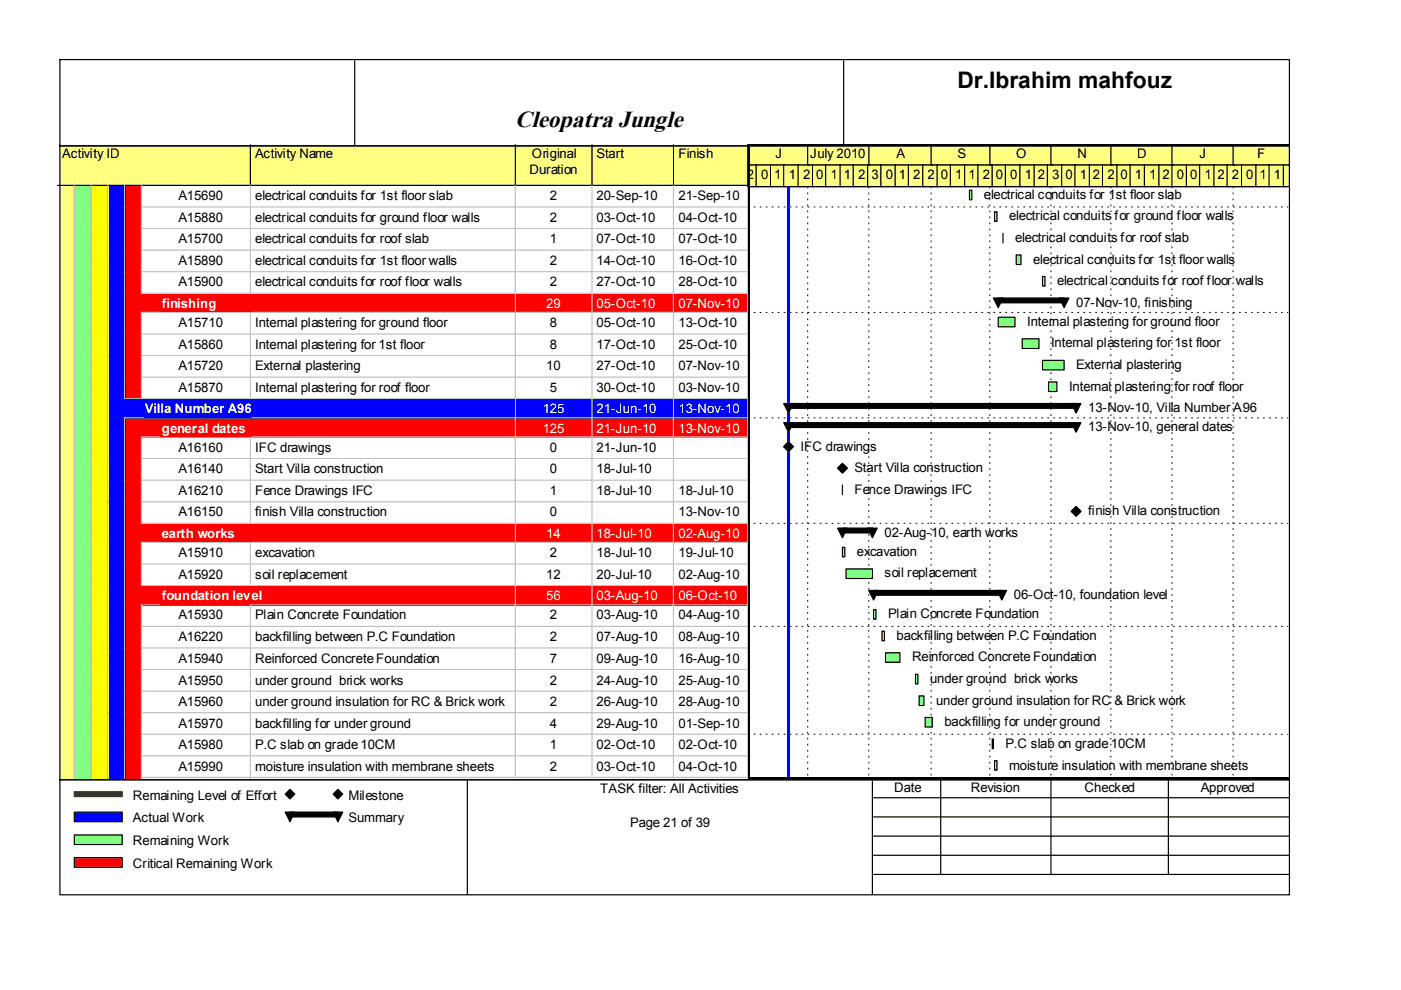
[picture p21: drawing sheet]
<svg xmlns="http://www.w3.org/2000/svg" width="297mm" height="210mm" viewBox="0 0 297 210" stroke-linecap="round" stroke-linejoin="round" font-family="sans-serif">
<defs><g id="words">
<text font-size="5" x="109.2" y="26.9">Cleopatra Jungle</text>
<text font-size="4.8" x="203" y="18.7">Dr.Ibrahim mahfouz</text>
<g font-size="2.8">
<text x="13.2" y="33.5">Activity ID</text>
<text x="54.1" y="33.5">Activity Name</text>
<text x="112.8" y="33.5">Original</text>
<text x="126.5" y="33.5">Start</text>
<text x="143.8" y="33.5">Finish</text>
<text x="164.4" y="33.5">J</text>
<text x="171.8" y="33.5">July 2010</text>
<text x="190.1" y="33.5">A</text>
<text x="203" y="33.5">S</text>
<text x="215.5" y="33.5">O</text>
<text x="228.4" y="33.5">N</text>
<text x="241.1" y="33.5">D</text>
<text x="254.3" y="33.5">J</text>
<text x="266.5" y="33.5">F</text>
<text x="112.3" y="36.8">Duration</text>
<text x="158.3" y="37.9">2</text>
<text x="161.4" y="37.9">0</text>
<text x="164.2" y="37.9">1</text>
<text x="167.2" y="37.9">1</text>
<text x="170.3" y="37.9">2</text>
<text x="173.1" y="37.9">0</text>
<text x="176.1" y="37.9">1</text>
<text x="178.9" y="37.9">1</text>
<text x="181.9" y="37.9">2</text>
<text x="184.7" y="37.9">3</text>
<text x="187.8" y="37.9">0</text>
<text x="190.6" y="37.9">1</text>
<text x="193.6" y="37.9">2</text>
<text x="196.7" y="37.9">2</text>
<text x="199.5" y="37.9">0</text>
<text x="202.5" y="37.9">1</text>
<text x="205.3" y="37.9">1</text>
<text x="208.4" y="37.9">2</text>
<text x="211.2" y="37.9">0</text>
<text x="214.2" y="37.9">0</text>
<text x="217.3" y="37.9">1</text>
<text x="220" y="37.9">2</text>
<text x="223.1" y="37.9">3</text>
<text x="225.9" y="37.9">0</text>
<text x="228.9" y="37.9">1</text>
<text x="231.7" y="37.9">2</text>
<text x="234.8" y="37.9">2</text>
<text x="237.6" y="37.9">0</text>
<text x="240.6" y="37.9">1</text>
<text x="243.7" y="37.9">1</text>
<text x="246.5" y="37.9">2</text>
<text x="249.5" y="37.9">0</text>
<text x="252.3" y="37.9">0</text>
<text x="255.4" y="37.9">1</text>
<text x="258.1" y="37.9">2</text>
<text x="261.2" y="37.9">2</text>
<text x="264.2" y="37.9">0</text>
<text x="267" y="37.9">1</text>
<text x="270.1" y="37.9">1</text>
<text x="37.8" y="42.4">A15690</text>
<text x="37.8" y="47">A15880</text>
<text x="54.1" y="42.4">electrical conduits for 1st floor slab</text>
<text x="54.1" y="47">electrical conduits for ground floor walls</text>
<text x="116.6" y="42.4">2</text>
<text x="116.6" y="47">2</text>
<text x="126.5" y="42.4">20-Sep-10</text>
<text x="126.5" y="47">03-Oct-10</text>
<text x="143.8" y="42.4">21-Sep-10</text>
<text x="143.8" y="47">04-Oct-10</text>
<text x="208.6" y="42.2">electrical conduits for 1st floor slab</text>
<text x="214" y="46.8">electrical conduits for ground floor walls</text>
<text x="37.8" y="51.6">A15700</text>
<text x="54.1" y="51.6">electrical conduits for roof slab</text>
<text x="116.6" y="51.6">1</text>
<text x="126.5" y="51.6">07-Oct-10</text>
<text x="143.8" y="51.6">07-Oct-10</text>
<text x="215.2" y="51.3">electrical conduits for roof slab</text>
<text x="37.8" y="56.1">A15890</text>
<text x="54.1" y="56.1">electrical conduits for 1st floor walls</text>
<text x="116.6" y="56.1">2</text>
<text x="126.5" y="56.1">14-Oct-10</text>
<text x="143.8" y="56.1">16-Oct-10</text>
<text x="219" y="55.9">electrical conduits for 1st floor walls</text>
<text x="37.8" y="60.7">A15900</text>
<text x="54.1" y="60.7">electrical conduits for roof floor walls</text>
<text x="116.6" y="60.7">2</text>
<text x="126.5" y="60.7">27-Oct-10</text>
<text x="143.8" y="60.7">28-Oct-10</text>
<text x="224.1" y="60.5">electrical conduits for roof floor walls</text>
<text x="228.2" y="65">07-Nov-10, finishing</text>
<text x="37.8" y="69.4">A15710</text>
<text x="54.1" y="69.4">Internal plastering for ground floor</text>
<text x="116.6" y="69.4">8</text>
<text x="126.5" y="69.4">05-Oct-10</text>
<text x="143.8" y="69.4">13-Oct-10</text>
<text x="217.8" y="69.1">Internal plastering for ground floor</text>
<text x="37.8" y="73.9">A15860</text>
<text x="54.1" y="73.9">Internal plastering for 1st floor</text>
<text x="116.6" y="73.9">8</text>
<text x="126.5" y="73.9">17-Oct-10</text>
<text x="143.8" y="73.9">25-Oct-10</text>
<text x="222.8" y="73.7">Internal plastering for 1st floor</text>
<text x="37.8" y="78.5">A15720</text>
<text x="37.8" y="83.1">A15870</text>
<text x="54.1" y="78.5">External plastering</text>
<text x="54.1" y="83.1">Internal plastering for roof floor</text>
<text x="115.8" y="78.5">10</text>
<text x="116.6" y="83.1">5</text>
<text x="126.5" y="78.5">27-Oct-10</text>
<text x="126.5" y="83.1">30-Oct-10</text>
<text x="143.8" y="78.5">07-Nov-10</text>
<text x="143.8" y="83.1">03-Nov-10</text>
<text x="226.7" y="82.8">Internal plastering for roof floor</text>
<text x="228.2" y="78.2">External plastering</text>
<text x="230.7" y="87.4">13-Nov-10, Villa Number A96</text>
<text x="37.8" y="95.8">A16160</text>
<text x="54.1" y="95.8">IFC drawings</text>
<text x="116.6" y="95.8">0</text>
<text x="126.5" y="95.8">21-Jun-10</text>
<text x="169.8" y="95.5">IFC drawings</text>
<text x="230.7" y="91.5">13-Nov-10, general dates</text>
<text x="37.8" y="100.3">A16140</text>
<text x="54.1" y="100.3">Start Villa construction</text>
<text x="116.6" y="100.3">0</text>
<text x="126.5" y="100.3">18-Jul-10</text>
<text x="181.2" y="100.1">Start Villa construction</text>
<text x="37.8" y="104.9">A16210</text>
<text x="54.1" y="104.9">Fence Drawings IFC</text>
<text x="116.6" y="104.9">1</text>
<text x="126.5" y="104.9">18-Jul-10</text>
<text x="143.8" y="104.9">18-Jul-10</text>
<text x="181.2" y="104.7">Fence Drawings IFC</text>
<text x="37.8" y="109.5">A16150</text>
<text x="54.1" y="109.5">finish Villa construction</text>
<text x="116.6" y="109.5">0</text>
<text x="143.8" y="109.5">13-Nov-10</text>
<text x="187.5" y="113.8">02-Aug-10, earth works</text>
<text x="230.7" y="109.2">finish Villa construction</text>
<text x="37.8" y="118.1">A15910</text>
<text x="54.1" y="118.1">excavation</text>
<text x="116.6" y="118.1">2</text>
<text x="126.5" y="118.1">18-Jul-10</text>
<text x="143.8" y="118.1">19-Jul-10</text>
<text x="181.7" y="117.9">excavation</text>
<text x="37.8" y="122.7">A15920</text>
<text x="54.1" y="122.7">soil replacement</text>
<text x="115.8" y="122.7">12</text>
<text x="126.5" y="122.7">20-Jul-10</text>
<text x="143.8" y="122.7">02-Aug-10</text>
<text x="187.5" y="122.4">soil replacement</text>
<text x="37.8" y="131.3">A15930</text>
<text x="54.1" y="131.3">Plain Concrete Foundation</text>
<text x="116.6" y="131.3">2</text>
<text x="126.5" y="131.3">03-Aug-10</text>
<text x="143.8" y="131.3">04-Aug-10</text>
<text x="188.3" y="131.1">Plain Concrete Foundation</text>
<text x="215" y="127">06-Oct-10, foundation level</text>
<text x="37.8" y="135.9">A16220</text>
<text x="54.1" y="135.9">backfilling between P.C Foundation</text>
<text x="116.6" y="135.9">2</text>
<text x="126.5" y="135.9">07-Aug-10</text>
<text x="143.8" y="135.9">08-Aug-10</text>
<text x="190.1" y="135.7">backfilling between P.C Foundation</text>
<text x="37.8" y="140.5">A15940</text>
<text x="54.1" y="140.5">Reinforced Concrete Foundation</text>
<text x="116.6" y="140.5">7</text>
<text x="126.5" y="140.5">09-Aug-10</text>
<text x="143.8" y="140.5">16-Aug-10</text>
<text x="193.4" y="140.2">Reinforced Concrete Foundation</text>
<text x="37.8" y="145.1">A15950</text>
<text x="37.8" y="149.7">A15960</text>
<text x="54.1" y="145.1">under ground brick works</text>
<text x="54.1" y="149.7">under ground insulation for RC &amp; Brick work</text>
<text x="116.6" y="145.1">2</text>
<text x="116.6" y="149.7">2</text>
<text x="126.5" y="145.1">24-Aug-10</text>
<text x="126.5" y="149.7">26-Aug-10</text>
<text x="143.8" y="145.1">25-Aug-10</text>
<text x="143.8" y="149.7">28-Aug-10</text>
<text x="197.2" y="144.9">under ground brick works</text>
<text x="198.5" y="149.5">under ground insulation for RC &amp; Brick work</text>
<text x="37.8" y="154.3">A15970</text>
<text x="54.1" y="154.3">backfilling for under ground</text>
<text x="116.6" y="154.3">4</text>
<text x="126.5" y="154.3">29-Aug-10</text>
<text x="143.8" y="154.3">01-Sep-10</text>
<text x="200.2" y="154">backfilling for under ground</text>
<text x="37.8" y="158.8">A15980</text>
<text x="54.1" y="158.8">P.C slab on grade10CM</text>
<text x="116.6" y="158.8">1</text>
<text x="126.5" y="158.8">02-Oct-10</text>
<text x="143.8" y="158.8">02-Oct-10</text>
<text x="213.2" y="158.6">P.C slab on grade10CM</text>
<text x="37.8" y="163.4">A15990</text>
<text x="54.1" y="163.4">moisture insulation with membrane sheets</text>
<text x="116.6" y="163.4">2</text>
<text x="126.5" y="163.4">03-Oct-10</text>
<text x="143.8" y="163.4">04-Oct-10</text>
<text x="189.6" y="168">Date</text>
<text x="205.8" y="168">Revision</text>
<text x="214" y="163.2">moisture insulation with membrane sheets</text>
<text x="230" y="168">Checked</text>
<text x="254.6" y="168">Approved</text>
<text x="28.2" y="169.5">Remaining Level of Effort</text>
<text x="73.9" y="169.5">Milestone</text>
<text x="127.3" y="168.2">TASK filter: All Activities</text>
<text x="28.2" y="174.3">Actual Work</text>
<text x="28.2" y="179.2">Remaining Work</text>
<text x="73.9" y="174.3">Summary</text>
<text x="133.6" y="175.3">Page 21 of 39</text>
<text x="28.2" y="184">Critical Remaining Work</text>
</g>
<g font-size="2.8" fill="#fff">
<text x="34.3" y="65.3">finishing</text>
<text x="115.8" y="65.3">29</text>
<text x="126.5" y="65.3">05-Oct-10</text>
<text x="143.8" y="65.3">07-Nov-10</text>
<text x="30.7" y="87.6">Villa Number A96</text>
<text x="115.1" y="87.6">125</text>
<text x="126.5" y="87.6">21-Jun-10</text>
<text x="143.8" y="87.6">13-Nov-10</text>
<text x="34.3" y="91.7">general dates</text>
<text x="115.1" y="91.7">125</text>
<text x="126.5" y="91.7">21-Jun-10</text>
<text x="143.8" y="91.7">13-Nov-10</text>
<text x="34.3" y="114.1">earth works</text>
<text x="115.8" y="114.1">14</text>
<text x="126.5" y="114.1">18-Jul-10</text>
<text x="143.8" y="114.1">02-Aug-10</text>
<text x="34.3" y="127.3">foundation level</text>
<text x="115.8" y="127.3">56</text>
<text x="126.5" y="127.3">03-Aug-10</text>
<text x="143.8" y="127.3">06-Oct-10</text>
</g>
</g></defs>
<path d="M12.4 30.7h40.9v8.9h-40.9z" fill="#ffff80"/>
<path d="M53.1 30.7v8.6h-40.9" fill="none" stroke="#000" stroke-width=".25"/>
<path d="M53.3 30.7h56.2v8.9h-56.2z" fill="#ffff80"/>
<path d="M109.3 30.7v8.6h-56.2" fill="none" stroke="#000" stroke-width=".25"/>
<path d="M109.5 30.7h16.2v8.9h-16.2z" fill="#ffff80"/>
<path d="M125.5 30.7v8.6h-16.2" fill="none" stroke="#000" stroke-width=".25"/>
<path d="M125.7 30.7h17.3v8.9h-17.3z" fill="#ffff80"/>
<path d="M142.8 30.7v8.6h-17.3" fill="none" stroke="#000" stroke-width=".25"/>
<path d="M143 30.7h15.8v8.9h-15.8z" fill="#ffff80"/>
<path d="M158.5 30.7v8.6h-15.7" fill="none" stroke="#000" stroke-width=".25"/>
<path d="M12.4 39.6h3.6v4.5h-3.6z" fill="#ffff80"/>
<path d="M15.8 39.3v4.8" fill="none" stroke="#c0c0c0" stroke-width=".25"/>
<path d="M16 39.6h3.6v4.5h-3.6z" fill="#80ff80"/>
<path d="M19.3 39.3v4.8" fill="none" stroke="#c0c0c0" stroke-width=".25"/>
<path d="M19.6 39.6h3.5v4.5h-3.5z" fill="#ff0"/>
<path d="M22.9 39.3v4.8" fill="none" stroke="#c0c0c0" stroke-width=".25"/>
<path d="M23.1 39.6h3.6v4.5h-3.6z" fill="#00f"/>
<path d="M26.4 39.3v4.8" fill="none" stroke="#c0c0c0" stroke-width=".25"/>
<path d="M26.7 39.6h3.5v4.5h-3.5z" fill="#f00"/>
<path d="M30 39.3v4.8" fill="none" stroke="#c0c0c0" stroke-width=".25"/>
<path d="M30.2 39.6h23.1v4.5h-23.1z" fill="#fff"/>
<path d="M53.1 39.3v4.8M30 43.9h23.4" fill="none" stroke="#c0c0c0" stroke-width=".25"/>
<g fill="#fff">
<path d="M53.3 39.6h56.2v4.5h-56.2z"/>
<path d="M53.8 39.8h54.9v4.1h-54.9z"/>
</g>
<path d="M109.3 39.3v4.6h-55.9" fill="none" stroke="#c0c0c0" stroke-width=".25"/>
<g fill="#fff">
<path d="M109.5 39.6h16.2v4.5h-16.2z"/>
<path d="M110 39.8h15v4.1h-15z"/>
</g>
<path d="M125.5 39.3v4.6h-16" fill="none" stroke="#c0c0c0" stroke-width=".25"/>
<g fill="#fff">
<path d="M125.7 39.6h17.3v4.5h-17.3z"/>
<path d="M126.2 39.8h16v4.1h-16z"/>
</g>
<path d="M142.8 39.3v4.6h-17" fill="none" stroke="#c0c0c0" stroke-width=".25"/>
<g fill="#fff">
<path d="M143 39.6h15.8v4.5h-15.8z"/>
<path d="M143.5 39.8h14.6v4.1h-14.6z"/>
</g>
<path d="M158.5 39.3v4.6h-15.5" fill="none" stroke="#c0c0c0" stroke-width=".25"/>
<path d="M12.4 44.1h3.6v4.6h-3.6z" fill="#ffff80"/>
<path d="M15.8 43.9v4.8" fill="none" stroke="#c0c0c0" stroke-width=".25"/>
<path d="M16 44.1h3.6v4.6h-3.6z" fill="#80ff80"/>
<path d="M19.3 43.9v4.8" fill="none" stroke="#c0c0c0" stroke-width=".25"/>
<path d="M19.6 44.1h3.5v4.6h-3.5z" fill="#ff0"/>
<path d="M22.9 43.9v4.8" fill="none" stroke="#c0c0c0" stroke-width=".25"/>
<path d="M23.1 44.1h3.6v4.6h-3.6z" fill="#00f"/>
<path d="M26.4 43.9v4.8" fill="none" stroke="#c0c0c0" stroke-width=".25"/>
<path d="M26.7 44.1h3.5v4.6h-3.5z" fill="#f00"/>
<path d="M30 43.9v4.8" fill="none" stroke="#c0c0c0" stroke-width=".25"/>
<path d="M30.2 44.1h23.1v4.6h-23.1z" fill="#fff"/>
<path d="M30 48.5h23.4M53.1 43.9v4.8" fill="none" stroke="#c0c0c0" stroke-width=".25"/>
<g fill="#fff">
<path d="M53.3 44.1h56.2v4.6h-56.2z"/>
<path d="M53.8 44.4h54.9v4h-54.9z"/>
</g>
<path d="M109.3 43.9v4.6h-55.9" fill="none" stroke="#c0c0c0" stroke-width=".25"/>
<g fill="#fff">
<path d="M109.5 44.1h16.2v4.6h-16.2z"/>
<path d="M110 44.4h15v4h-15z"/>
</g>
<path d="M125.5 43.9v4.6h-16" fill="none" stroke="#c0c0c0" stroke-width=".25"/>
<g fill="#fff">
<path d="M125.7 44.1h17.3v4.6h-17.3z"/>
<path d="M126.2 44.4h16v4h-16z"/>
</g>
<path d="M142.8 43.9v4.6h-17" fill="none" stroke="#c0c0c0" stroke-width=".25"/>
<g fill="#fff">
<path d="M143 44.1h15.8v4.6h-15.8z"/>
<path d="M143.5 44.4h14.6v4h-14.6z"/>
</g>
<path d="M158.5 43.9v4.6h-15.5" fill="none" stroke="#c0c0c0" stroke-width=".25"/>
<path d="M12.4 48.7h3.6v4.6h-3.6z" fill="#ffff80"/>
<path d="M15.8 48.5v4.8" fill="none" stroke="#c0c0c0" stroke-width=".25"/>
<path d="M16 48.7h3.6v4.6h-3.6z" fill="#80ff80"/>
<path d="M19.3 48.5v4.8" fill="none" stroke="#c0c0c0" stroke-width=".25"/>
<path d="M19.6 48.7h3.5v4.6h-3.5z" fill="#ff0"/>
<path d="M22.9 48.5v4.8" fill="none" stroke="#c0c0c0" stroke-width=".25"/>
<path d="M23.1 48.7h3.6v4.6h-3.6z" fill="#00f"/>
<path d="M26.4 48.5v4.8" fill="none" stroke="#c0c0c0" stroke-width=".25"/>
<path d="M26.7 48.7h3.5v4.6h-3.5z" fill="#f00"/>
<path d="M30 48.5v4.8" fill="none" stroke="#c0c0c0" stroke-width=".25"/>
<path d="M30.2 48.7h23.1v4.6h-23.1z" fill="#fff"/>
<path d="M30 53h23.4M53.1 48.5v4.8" fill="none" stroke="#c0c0c0" stroke-width=".25"/>
<g fill="#fff">
<path d="M53.3 48.7h56.2v4.6h-56.2z"/>
<path d="M53.8 49h54.9v4h-54.9z"/>
</g>
<path d="M109.3 48.5v4.5h-55.9" fill="none" stroke="#c0c0c0" stroke-width=".25"/>
<g fill="#fff">
<path d="M109.5 48.7h16.2v4.6h-16.2z"/>
<path d="M110 49h15v4h-15z"/>
</g>
<path d="M125.5 48.5v4.5h-16" fill="none" stroke="#c0c0c0" stroke-width=".25"/>
<g fill="#fff">
<path d="M125.7 48.7h17.3v4.6h-17.3z"/>
<path d="M126.2 49h16v4h-16z"/>
</g>
<path d="M142.8 48.5v4.5h-17" fill="none" stroke="#c0c0c0" stroke-width=".25"/>
<g fill="#fff">
<path d="M143 48.7h15.8v4.6h-15.8z"/>
<path d="M143.5 49h14.6v4h-14.6z"/>
</g>
<path d="M158.5 48.5v4.5h-15.5" fill="none" stroke="#c0c0c0" stroke-width=".25"/>
<path d="M12.4 53.3h3.6v4.5h-3.6z" fill="#ffff80"/>
<path d="M15.8 53v4.9" fill="none" stroke="#c0c0c0" stroke-width=".25"/>
<path d="M16 53.3h3.6v4.5h-3.6z" fill="#80ff80"/>
<path d="M19.3 53v4.9" fill="none" stroke="#c0c0c0" stroke-width=".25"/>
<path d="M19.6 53.3h3.5v4.5h-3.5z" fill="#ff0"/>
<path d="M22.9 53v4.9" fill="none" stroke="#c0c0c0" stroke-width=".25"/>
<path d="M23.1 53.3h3.6v4.5h-3.6z" fill="#00f"/>
<path d="M26.4 53v4.9" fill="none" stroke="#c0c0c0" stroke-width=".25"/>
<path d="M26.7 53.3h3.5v4.5h-3.5z" fill="#f00"/>
<path d="M30 53v4.9" fill="none" stroke="#c0c0c0" stroke-width=".25"/>
<path d="M30.2 53.3h23.1v4.5h-23.1z" fill="#fff"/>
<path d="M30 57.6h23.4M53.1 53v4.9" fill="none" stroke="#c0c0c0" stroke-width=".25"/>
<g fill="#fff">
<path d="M53.3 53.3h56.2v4.5h-56.2z"/>
<path d="M53.8 53.5h54.9v4.1h-54.9z"/>
</g>
<path d="M109.3 53v4.6h-55.9" fill="none" stroke="#c0c0c0" stroke-width=".25"/>
<g fill="#fff">
<path d="M109.5 53.3h16.2v4.5h-16.2z"/>
<path d="M110 53.5h15v4.1h-15z"/>
</g>
<path d="M125.5 53v4.6h-16" fill="none" stroke="#c0c0c0" stroke-width=".25"/>
<g fill="#fff">
<path d="M125.7 53.3h17.3v4.5h-17.3z"/>
<path d="M126.2 53.5h16v4.1h-16z"/>
</g>
<path d="M142.8 53v4.6h-17" fill="none" stroke="#c0c0c0" stroke-width=".25"/>
<g fill="#fff">
<path d="M143 53.3h15.8v4.5h-15.8z"/>
<path d="M143.5 53.5h14.6v4.1h-14.6z"/>
</g>
<path d="M158.5 53v4.6h-15.5" fill="none" stroke="#c0c0c0" stroke-width=".25"/>
<path d="M12.4 57.8h3.6v4.6h-3.6z" fill="#ffff80"/>
<path d="M15.8 57.6v4.8" fill="none" stroke="#c0c0c0" stroke-width=".25"/>
<path d="M16 57.8h3.6v4.6h-3.6z" fill="#80ff80"/>
<path d="M19.3 57.6v4.8" fill="none" stroke="#c0c0c0" stroke-width=".25"/>
<path d="M19.6 57.8h3.5v4.6h-3.5z" fill="#ff0"/>
<path d="M22.9 57.6v4.8" fill="none" stroke="#c0c0c0" stroke-width=".25"/>
<path d="M23.1 57.8h3.6v4.6h-3.6z" fill="#00f"/>
<path d="M26.4 57.6v4.8" fill="none" stroke="#c0c0c0" stroke-width=".25"/>
<path d="M26.7 57.8h3.5v4.6h-3.5z" fill="#f00"/>
<path d="M30 57.6v4.8" fill="none" stroke="#c0c0c0" stroke-width=".25"/>
<path d="M30.2 57.8h23.1v4.6h-23.1z" fill="#fff"/>
<path d="M53.1 57.6v4.8M30 62.2h23.4" fill="none" stroke="#c0c0c0" stroke-width=".25"/>
<g fill="#fff">
<path d="M53.3 57.8h56.2v4.6h-56.2z"/>
<path d="M53.8 58.1h54.9v4.1h-54.9z"/>
</g>
<path d="M109.3 57.6v4.6h-55.9" fill="none" stroke="#c0c0c0" stroke-width=".25"/>
<g fill="#fff">
<path d="M109.5 57.8h16.2v4.6h-16.2z"/>
<path d="M110 58.1h15v4.1h-15z"/>
</g>
<path d="M125.5 57.6v4.6h-16" fill="none" stroke="#c0c0c0" stroke-width=".25"/>
<g fill="#fff">
<path d="M125.7 57.8h17.3v4.6h-17.3z"/>
<path d="M126.2 58.1h16v4.1h-16z"/>
</g>
<path d="M142.8 57.6v4.6h-17" fill="none" stroke="#c0c0c0" stroke-width=".25"/>
<g fill="#fff">
<path d="M143 57.8h15.8v4.6h-15.8z"/>
<path d="M143.5 58.1h14.6v4.1h-14.6z"/>
</g>
<path d="M158.5 57.6v4.6h-15.5" fill="none" stroke="#c0c0c0" stroke-width=".25"/>
<path d="M12.4 62.4h3.6v4.1h-3.6z" fill="#ffff80"/>
<path d="M15.8 62.2v4.3" fill="none" stroke="#c0c0c0" stroke-width=".25"/>
<path d="M16 62.4h3.6v4.1h-3.6z" fill="#80ff80"/>
<path d="M19.3 62.2v4.3" fill="none" stroke="#c0c0c0" stroke-width=".25"/>
<path d="M19.6 62.4h3.5v4.1h-3.5z" fill="#ff0"/>
<path d="M22.9 62.2v4.3" fill="none" stroke="#c0c0c0" stroke-width=".25"/>
<path d="M23.1 62.4h3.6v4.1h-3.6z" fill="#00f"/>
<path d="M26.4 62.2v4.3" fill="none" stroke="#c0c0c0" stroke-width=".25"/>
<path d="M26.7 62.4h26.6v4.1h-26.6z" fill="#f00"/>
<path d="M30 66.2h23.4" fill="none" stroke="#c0c0c0" stroke-width=".25"/>
<g fill="#f00">
<path d="M53.3 62.4h56.2v4.1h-56.2z"/>
<path d="M34 62.7h74.7v3.5h-74.7z"/>
</g>
<path d="M109.3 62.2v4h-55.9" fill="none" stroke="#c0c0c0" stroke-width=".25"/>
<g fill="#f00">
<path d="M109.5 62.4h16.2v4.1h-16.2z"/>
<path d="M110 62.7h15v3.5h-15z"/>
</g>
<path d="M125.5 62.2v4h-16" fill="none" stroke="#c0c0c0" stroke-width=".25"/>
<g fill="#f00">
<path d="M125.7 62.4h17.3v4.1h-17.3z"/>
<path d="M126.2 62.7h16v3.5h-16z"/>
</g>
<path d="M142.8 62.2v4h-17" fill="none" stroke="#c0c0c0" stroke-width=".25"/>
<g fill="#f00">
<path d="M143 62.4h15.8v4.1h-15.8z"/>
<path d="M143.5 62.7h14.6v3.5h-14.6z"/>
</g>
<path d="M158.5 62.2v4h-15.5" fill="none" stroke="#c0c0c0" stroke-width=".25"/>
<path d="M12.4 66.5h3.6v4.5h-3.6z" fill="#ffff80"/>
<path d="M15.8 66.2v4.9" fill="none" stroke="#c0c0c0" stroke-width=".25"/>
<path d="M16 66.5h3.6v4.5h-3.6z" fill="#80ff80"/>
<path d="M19.3 66.2v4.9" fill="none" stroke="#c0c0c0" stroke-width=".25"/>
<path d="M19.6 66.5h3.5v4.5h-3.5z" fill="#ff0"/>
<path d="M22.9 66.2v4.9" fill="none" stroke="#c0c0c0" stroke-width=".25"/>
<path d="M23.1 66.5h3.6v4.5h-3.6z" fill="#00f"/>
<path d="M26.4 66.2v4.9" fill="none" stroke="#c0c0c0" stroke-width=".25"/>
<path d="M26.7 66.5h3.5v4.5h-3.5z" fill="#f00"/>
<path d="M30 66.2v4.9" fill="none" stroke="#c0c0c0" stroke-width=".25"/>
<path d="M30.2 66.5h23.1v4.5h-23.1z" fill="#fff"/>
<path d="M30 70.8h23.4M53.1 66.2v4.9" fill="none" stroke="#c0c0c0" stroke-width=".25"/>
<g fill="#fff">
<path d="M53.3 66.5h56.2v4.5h-56.2z"/>
<path d="M53.8 66.7h54.9v4.1h-54.9z"/>
</g>
<path d="M109.3 66.2v4.6h-55.9" fill="none" stroke="#c0c0c0" stroke-width=".25"/>
<g fill="#fff">
<path d="M109.5 66.5h16.2v4.5h-16.2z"/>
<path d="M110 66.7h15v4.1h-15z"/>
</g>
<path d="M125.5 66.2v4.6h-16" fill="none" stroke="#c0c0c0" stroke-width=".25"/>
<g fill="#fff">
<path d="M125.7 66.5h17.3v4.5h-17.3z"/>
<path d="M126.2 66.7h16v4.1h-16z"/>
</g>
<path d="M142.8 66.2v4.6h-17" fill="none" stroke="#c0c0c0" stroke-width=".25"/>
<g fill="#fff">
<path d="M143 66.5h15.8v4.5h-15.8z"/>
<path d="M143.5 66.7h14.6v4.1h-14.6z"/>
</g>
<path d="M158.5 66.2v4.6h-15.5" fill="none" stroke="#c0c0c0" stroke-width=".25"/>
<path d="M12.4 71h3.6v4.6h-3.6z" fill="#ffff80"/>
<path d="M15.8 70.8v4.8" fill="none" stroke="#c0c0c0" stroke-width=".25"/>
<path d="M16 71h3.6v4.6h-3.6z" fill="#80ff80"/>
<path d="M19.3 70.8v4.8" fill="none" stroke="#c0c0c0" stroke-width=".25"/>
<path d="M19.6 71h3.5v4.6h-3.5z" fill="#ff0"/>
<path d="M22.9 70.8v4.8" fill="none" stroke="#c0c0c0" stroke-width=".25"/>
<path d="M23.1 71h3.6v4.6h-3.6z" fill="#00f"/>
<path d="M26.4 70.8v4.8" fill="none" stroke="#c0c0c0" stroke-width=".25"/>
<path d="M26.7 71h3.5v4.6h-3.5z" fill="#f00"/>
<path d="M30 70.8v4.8" fill="none" stroke="#c0c0c0" stroke-width=".25"/>
<path d="M30.2 71h23.1v4.6h-23.1z" fill="#fff"/>
<path d="M30 75.4h23.4M53.1 70.8v4.8" fill="none" stroke="#c0c0c0" stroke-width=".25"/>
<g fill="#fff">
<path d="M53.3 71h56.2v4.6h-56.2z"/>
<path d="M53.8 71.3h54.9v4.1h-54.9z"/>
</g>
<path d="M109.3 70.8v4.6h-55.9" fill="none" stroke="#c0c0c0" stroke-width=".25"/>
<g fill="#fff">
<path d="M109.5 71h16.2v4.6h-16.2z"/>
<path d="M110 71.3h15v4.1h-15z"/>
</g>
<path d="M125.5 70.8v4.6h-16" fill="none" stroke="#c0c0c0" stroke-width=".25"/>
<g fill="#fff">
<path d="M125.7 71h17.3v4.6h-17.3z"/>
<path d="M126.2 71.3h16v4.1h-16z"/>
</g>
<path d="M142.8 70.8v4.6h-17" fill="none" stroke="#c0c0c0" stroke-width=".25"/>
<g fill="#fff">
<path d="M143 71h15.8v4.6h-15.8z"/>
<path d="M143.5 71.3h14.6v4.1h-14.6z"/>
</g>
<path d="M158.5 70.8v4.6h-15.5" fill="none" stroke="#c0c0c0" stroke-width=".25"/>
<path d="M12.4 75.6h3.6v4.6h-3.6z" fill="#ffff80"/>
<path d="M15.8 75.4v4.8" fill="none" stroke="#c0c0c0" stroke-width=".25"/>
<path d="M16 75.6h3.6v4.6h-3.6z" fill="#80ff80"/>
<path d="M19.3 75.4v4.8" fill="none" stroke="#c0c0c0" stroke-width=".25"/>
<path d="M19.6 75.6h3.5v4.6h-3.5z" fill="#ff0"/>
<path d="M22.9 75.4v4.8" fill="none" stroke="#c0c0c0" stroke-width=".25"/>
<path d="M23.1 75.6h3.6v4.6h-3.6z" fill="#00f"/>
<path d="M26.4 75.4v4.8" fill="none" stroke="#c0c0c0" stroke-width=".25"/>
<path d="M26.7 75.6h3.5v4.6h-3.5z" fill="#f00"/>
<path d="M30 75.4v4.8" fill="none" stroke="#c0c0c0" stroke-width=".25"/>
<path d="M30.2 75.6h23.1v4.6h-23.1z" fill="#fff"/>
<path d="M30 80h23.4M53.1 75.4v4.8" fill="none" stroke="#c0c0c0" stroke-width=".25"/>
<g fill="#fff">
<path d="M53.3 75.6h56.2v4.6h-56.2z"/>
<path d="M53.8 75.9h54.9v4h-54.9z"/>
</g>
<path d="M109.3 75.4v4.6h-55.9" fill="none" stroke="#c0c0c0" stroke-width=".25"/>
<g fill="#fff">
<path d="M109.5 75.6h16.2v4.6h-16.2z"/>
<path d="M110 75.9h15v4h-15z"/>
</g>
<path d="M125.5 75.4v4.6h-16" fill="none" stroke="#c0c0c0" stroke-width=".25"/>
<g fill="#fff">
<path d="M125.7 75.6h17.3v4.6h-17.3z"/>
<path d="M126.2 75.9h16v4h-16z"/>
</g>
<path d="M142.8 75.4v4.6h-17" fill="none" stroke="#c0c0c0" stroke-width=".25"/>
<g fill="#fff">
<path d="M143 75.6h15.8v4.6h-15.8z"/>
<path d="M143.5 75.9h14.6v4h-14.6z"/>
</g>
<path d="M158.5 75.4v4.6h-15.5" fill="none" stroke="#c0c0c0" stroke-width=".25"/>
<path d="M12.4 80.2h3.6v4.6h-3.6z" fill="#ffff80"/>
<path d="M15.8 80v4.8" fill="none" stroke="#c0c0c0" stroke-width=".25"/>
<path d="M16 80.2h3.6v4.6h-3.6z" fill="#80ff80"/>
<path d="M19.3 80v4.8" fill="none" stroke="#c0c0c0" stroke-width=".25"/>
<path d="M19.6 80.2h3.5v4.6h-3.5z" fill="#ff0"/>
<path d="M22.9 80v4.8" fill="none" stroke="#c0c0c0" stroke-width=".25"/>
<path d="M23.1 80.2h3.6v4.6h-3.6z" fill="#00f"/>
<path d="M26.4 80v4.8" fill="none" stroke="#c0c0c0" stroke-width=".25"/>
<path d="M26.7 80.2h3.5v4.6h-3.5z" fill="#f00"/>
<path d="M30 80v4.8M26.4 84.5h3.8" fill="none" stroke="#c0c0c0" stroke-width=".25"/>
<path d="M30.2 80.2h23.1v4.6h-23.1z" fill="#fff"/>
<path d="M53.1 80v4.8M30 84.5h23.4" fill="none" stroke="#c0c0c0" stroke-width=".25"/>
<g fill="#fff">
<path d="M53.3 80.2h56.2v4.6h-56.2z"/>
<path d="M53.8 80.4h54.9v4.1h-54.9z"/>
</g>
<path d="M109.3 80v4.5h-55.9" fill="none" stroke="#c0c0c0" stroke-width=".25"/>
<g fill="#fff">
<path d="M109.5 80.2h16.2v4.6h-16.2z"/>
<path d="M110 80.4h15v4.1h-15z"/>
</g>
<path d="M125.5 80v4.5h-16" fill="none" stroke="#c0c0c0" stroke-width=".25"/>
<g fill="#fff">
<path d="M125.7 80.2h17.3v4.6h-17.3z"/>
<path d="M126.2 80.4h16v4.1h-16z"/>
</g>
<path d="M142.8 80v4.5h-17" fill="none" stroke="#c0c0c0" stroke-width=".25"/>
<g fill="#fff">
<path d="M143 80.2h15.8v4.6h-15.8z"/>
<path d="M143.5 80.4h14.6v4.1h-14.6z"/>
</g>
<path d="M158.5 80v4.5h-15.5" fill="none" stroke="#c0c0c0" stroke-width=".25"/>
<path d="M12.4 84.8h3.6v4h-3.6z" fill="#ffff80"/>
<path d="M15.8 84.5v4.4" fill="none" stroke="#c0c0c0" stroke-width=".25"/>
<path d="M16 84.8h3.6v4h-3.6z" fill="#80ff80"/>
<path d="M19.3 84.5v4.4" fill="none" stroke="#c0c0c0" stroke-width=".25"/>
<path d="M19.6 84.8h3.5v4h-3.5z" fill="#ff0"/>
<path d="M22.9 84.5v4.4" fill="none" stroke="#c0c0c0" stroke-width=".25"/>
<path d="M23.1 84.8h30.2v4h-30.2z" fill="#00f"/>
<path d="M26.4 88.6h27" fill="none" stroke="#c0c0c0" stroke-width=".25"/>
<g fill="#00f">
<path d="M53.3 84.8h56.2v4h-56.2z"/>
<path d="M30.5 85h78.2v3.6h-78.2z"/>
</g>
<path d="M109.3 84.5v4.1h-55.9" fill="none" stroke="#c0c0c0" stroke-width=".25"/>
<g fill="#00f">
<path d="M109.5 84.8h16.2v4h-16.2z"/>
<path d="M110 85h15v3.6h-15z"/>
</g>
<path d="M125.5 84.5v4.1h-16" fill="none" stroke="#c0c0c0" stroke-width=".25"/>
<g fill="#00f">
<path d="M125.7 84.8h17.3v4h-17.3z"/>
<path d="M126.2 85h16v3.6h-16z"/>
</g>
<path d="M142.8 84.5v4.1h-17" fill="none" stroke="#c0c0c0" stroke-width=".25"/>
<g fill="#00f">
<path d="M143 84.8h15.8v4h-15.8z"/>
<path d="M143.5 85h14.6v3.6h-14.6z"/>
</g>
<path d="M158.5 84.5v4.1h-15.5" fill="none" stroke="#c0c0c0" stroke-width=".25"/>
<path d="M12.4 88.8h3.6v4.1h-3.6z" fill="#ffff80"/>
<path d="M15.8 88.6v4.3" fill="none" stroke="#c0c0c0" stroke-width=".25"/>
<path d="M16 88.8h3.6v4.1h-3.6z" fill="#80ff80"/>
<path d="M19.3 88.6v4.3" fill="none" stroke="#c0c0c0" stroke-width=".25"/>
<path d="M19.6 88.8h3.5v4.1h-3.5z" fill="#ff0"/>
<path d="M22.9 88.6v4.3" fill="none" stroke="#c0c0c0" stroke-width=".25"/>
<path d="M23.1 88.8h3.6v4.1h-3.6z" fill="#00f"/>
<path d="M26.4 88.6v4.3" fill="none" stroke="#c0c0c0" stroke-width=".25"/>
<path d="M26.7 88.8h26.6v4.1h-26.6z" fill="#f00"/>
<path d="M30 92.7h23.4" fill="none" stroke="#c0c0c0" stroke-width=".25"/>
<g fill="#f00">
<path d="M53.3 88.8h56.2v4.1h-56.2z"/>
<path d="M34 89.1h74.7v3.5h-74.7z"/>
</g>
<path d="M109.3 88.6v4.1h-55.9" fill="none" stroke="#c0c0c0" stroke-width=".25"/>
<g fill="#f00">
<path d="M109.5 88.8h16.2v4.1h-16.2z"/>
<path d="M110 89.1h15v3.5h-15z"/>
</g>
<path d="M125.5 88.6v4.1h-16" fill="none" stroke="#c0c0c0" stroke-width=".25"/>
<g fill="#f00">
<path d="M125.7 88.8h17.3v4.1h-17.3z"/>
<path d="M126.2 89.1h16v3.5h-16z"/>
</g>
<path d="M142.8 88.6v4.1h-17" fill="none" stroke="#c0c0c0" stroke-width=".25"/>
<g fill="#f00">
<path d="M143 88.8h15.8v4.1h-15.8z"/>
<path d="M143.5 89.1h14.6v3.5h-14.6z"/>
</g>
<path d="M158.5 88.6v4.1h-15.5" fill="none" stroke="#c0c0c0" stroke-width=".25"/>
<path d="M12.4 92.9h3.6v4.6h-3.6z" fill="#ffff80"/>
<path d="M15.8 92.7v4.8" fill="none" stroke="#c0c0c0" stroke-width=".25"/>
<path d="M16 92.9h3.6v4.6h-3.6z" fill="#80ff80"/>
<path d="M19.3 92.7v4.8" fill="none" stroke="#c0c0c0" stroke-width=".25"/>
<path d="M19.6 92.9h3.5v4.6h-3.5z" fill="#ff0"/>
<path d="M22.9 92.7v4.8" fill="none" stroke="#c0c0c0" stroke-width=".25"/>
<path d="M23.1 92.9h3.6v4.6h-3.6z" fill="#00f"/>
<path d="M26.4 92.7v4.8" fill="none" stroke="#c0c0c0" stroke-width=".25"/>
<path d="M26.7 92.9h3.5v4.6h-3.5z" fill="#f00"/>
<path d="M30 92.7v4.8" fill="none" stroke="#c0c0c0" stroke-width=".25"/>
<path d="M30.2 92.9h23.1v4.6h-23.1z" fill="#fff"/>
<path d="M30 97.2h23.4M53.1 92.7v4.8" fill="none" stroke="#c0c0c0" stroke-width=".25"/>
<g fill="#fff">
<path d="M53.3 92.9h56.2v4.6h-56.2z"/>
<path d="M53.8 93.1h54.9v4.1h-54.9z"/>
</g>
<path d="M109.3 92.7v4.5h-55.9" fill="none" stroke="#c0c0c0" stroke-width=".25"/>
<g fill="#fff">
<path d="M109.5 92.9h16.2v4.6h-16.2z"/>
<path d="M110 93.1h15v4.1h-15z"/>
</g>
<path d="M125.5 92.7v4.5h-16" fill="none" stroke="#c0c0c0" stroke-width=".25"/>
<g fill="#fff">
<path d="M125.7 92.9h17.3v4.6h-17.3z"/>
<path d="M126.2 93.1h16v4.1h-16z"/>
</g>
<path d="M142.8 92.7v4.5h-17" fill="none" stroke="#c0c0c0" stroke-width=".25"/>
<path d="M143 92.9h15.8v4.6h-15.8z" fill="#fff"/>
<path d="M158.5 92.7v4.5h-15.5" fill="none" stroke="#c0c0c0" stroke-width=".25"/>
<path d="M12.4 97.5h3.6v4.5h-3.6z" fill="#ffff80"/>
<path d="M15.8 97.2v4.9" fill="none" stroke="#c0c0c0" stroke-width=".25"/>
<path d="M16 97.5h3.6v4.5h-3.6z" fill="#80ff80"/>
<path d="M19.3 97.2v4.9" fill="none" stroke="#c0c0c0" stroke-width=".25"/>
<path d="M19.6 97.5h3.5v4.5h-3.5z" fill="#ff0"/>
<path d="M22.9 97.2v4.9" fill="none" stroke="#c0c0c0" stroke-width=".25"/>
<path d="M23.1 97.5h3.6v4.5h-3.6z" fill="#00f"/>
<path d="M26.4 97.2v4.9" fill="none" stroke="#c0c0c0" stroke-width=".25"/>
<path d="M26.7 97.5h3.5v4.5h-3.5z" fill="#f00"/>
<path d="M30 97.2v4.9" fill="none" stroke="#c0c0c0" stroke-width=".25"/>
<path d="M30.2 97.5h23.1v4.5h-23.1z" fill="#fff"/>
<path d="M53.1 97.2v4.9M30 101.8h23.4" fill="none" stroke="#c0c0c0" stroke-width=".25"/>
<g fill="#fff">
<path d="M53.3 97.5h56.2v4.5h-56.2z"/>
<path d="M53.8 97.7h54.9v4.1h-54.9z"/>
</g>
<path d="M109.3 97.2v4.6h-55.9" fill="none" stroke="#c0c0c0" stroke-width=".25"/>
<g fill="#fff">
<path d="M109.5 97.5h16.2v4.5h-16.2z"/>
<path d="M110 97.7h15v4.1h-15z"/>
</g>
<path d="M125.5 97.2v4.6h-16" fill="none" stroke="#c0c0c0" stroke-width=".25"/>
<g fill="#fff">
<path d="M125.7 97.5h17.3v4.5h-17.3z"/>
<path d="M126.2 97.7h16v4.1h-16z"/>
</g>
<path d="M142.8 97.2v4.6h-17" fill="none" stroke="#c0c0c0" stroke-width=".25"/>
<path d="M143 97.5h15.8v4.5h-15.8z" fill="#fff"/>
<path d="M158.5 97.2v4.6h-15.5" fill="none" stroke="#c0c0c0" stroke-width=".25"/>
<path d="M12.4 102h3.6v4.6h-3.6z" fill="#ffff80"/>
<path d="M15.8 101.8v4.8" fill="none" stroke="#c0c0c0" stroke-width=".25"/>
<path d="M16 102h3.6v4.6h-3.6z" fill="#80ff80"/>
<path d="M19.3 101.8v4.8" fill="none" stroke="#c0c0c0" stroke-width=".25"/>
<path d="M19.6 102h3.5v4.6h-3.5z" fill="#ff0"/>
<path d="M22.9 101.8v4.8" fill="none" stroke="#c0c0c0" stroke-width=".25"/>
<path d="M23.1 102h3.6v4.6h-3.6z" fill="#00f"/>
<path d="M26.4 101.8v4.8" fill="none" stroke="#c0c0c0" stroke-width=".25"/>
<path d="M26.7 102h3.5v4.6h-3.5z" fill="#f00"/>
<path d="M30 101.8v4.8" fill="none" stroke="#c0c0c0" stroke-width=".25"/>
<path d="M30.2 102h23.1v4.6h-23.1z" fill="#fff"/>
<path d="M30 106.4h23.4M53.1 101.8v4.8" fill="none" stroke="#c0c0c0" stroke-width=".25"/>
<g fill="#fff">
<path d="M53.3 102h56.2v4.6h-56.2z"/>
<path d="M53.8 102.3h54.9v4.1h-54.9z"/>
</g>
<path d="M109.3 101.8v4.6h-55.9" fill="none" stroke="#c0c0c0" stroke-width=".25"/>
<g fill="#fff">
<path d="M109.5 102h16.2v4.6h-16.2z"/>
<path d="M110 102.3h15v4.1h-15z"/>
</g>
<path d="M125.5 101.8v4.6h-16" fill="none" stroke="#c0c0c0" stroke-width=".25"/>
<g fill="#fff">
<path d="M125.7 102h17.3v4.6h-17.3z"/>
<path d="M126.2 102.3h16v4.1h-16z"/>
</g>
<path d="M142.8 101.8v4.6h-17" fill="none" stroke="#c0c0c0" stroke-width=".25"/>
<g fill="#fff">
<path d="M143 102h15.8v4.6h-15.8z"/>
<path d="M143.5 102.3h14.6v4.1h-14.6z"/>
</g>
<path d="M158.5 101.8v4.6h-15.5" fill="none" stroke="#c0c0c0" stroke-width=".25"/>
<path d="M12.4 106.6h3.6v4.6h-3.6z" fill="#ffff80"/>
<path d="M15.8 106.4v4.8" fill="none" stroke="#c0c0c0" stroke-width=".25"/>
<path d="M16 106.6h3.6v4.6h-3.6z" fill="#80ff80"/>
<path d="M19.3 106.4v4.8" fill="none" stroke="#c0c0c0" stroke-width=".25"/>
<path d="M19.6 106.6h3.5v4.6h-3.5z" fill="#ff0"/>
<path d="M22.9 106.4v4.8" fill="none" stroke="#c0c0c0" stroke-width=".25"/>
<path d="M23.1 106.6h3.6v4.6h-3.6z" fill="#00f"/>
<path d="M26.4 106.4v4.8" fill="none" stroke="#c0c0c0" stroke-width=".25"/>
<path d="M26.7 106.6h3.5v4.6h-3.5z" fill="#f00"/>
<path d="M30 106.4v4.8" fill="none" stroke="#c0c0c0" stroke-width=".25"/>
<path d="M30.2 106.6h23.1v4.6h-23.1z" fill="#fff"/>
<path d="M30 111h23.4M53.1 106.4v4.8" fill="none" stroke="#c0c0c0" stroke-width=".25"/>
<g fill="#fff">
<path d="M53.3 106.6h56.2v4.6h-56.2z"/>
<path d="M53.8 106.9h54.9v4h-54.9z"/>
</g>
<path d="M109.3 106.4v4.6h-55.9" fill="none" stroke="#c0c0c0" stroke-width=".25"/>
<g fill="#fff">
<path d="M109.5 106.6h16.2v4.6h-16.2z"/>
<path d="M110 106.9h15v4h-15z"/>
</g>
<path d="M125.5 106.4v4.6h-16" fill="none" stroke="#c0c0c0" stroke-width=".25"/>
<path d="M125.7 106.6h17.3v4.6h-17.3z" fill="#fff"/>
<path d="M142.8 106.4v4.6h-17" fill="none" stroke="#c0c0c0" stroke-width=".25"/>
<g fill="#fff">
<path d="M143 106.6h15.8v4.6h-15.8z"/>
<path d="M143.5 106.9h14.6v4h-14.6z"/>
</g>
<path d="M158.5 106.4v4.6h-15.5" fill="none" stroke="#c0c0c0" stroke-width=".25"/>
<path d="M12.4 111.2h3.6v4h-3.6z" fill="#ffff80"/>
<path d="M15.8 111v4.3" fill="none" stroke="#c0c0c0" stroke-width=".25"/>
<path d="M16 111.2h3.6v4h-3.6z" fill="#80ff80"/>
<path d="M19.3 111v4.3" fill="none" stroke="#c0c0c0" stroke-width=".25"/>
<path d="M19.6 111.2h3.5v4h-3.5z" fill="#ff0"/>
<path d="M22.9 111v4.3" fill="none" stroke="#c0c0c0" stroke-width=".25"/>
<path d="M23.1 111.2h3.6v4h-3.6z" fill="#00f"/>
<path d="M26.4 111v4.3" fill="none" stroke="#c0c0c0" stroke-width=".25"/>
<path d="M26.7 111.2h26.6v4h-26.6z" fill="#f00"/>
<path d="M30 115h23.4" fill="none" stroke="#c0c0c0" stroke-width=".25"/>
<g fill="#f00">
<path d="M53.3 111.2h56.2v4h-56.2z"/>
<path d="M34 111.4h74.7v3.6h-74.7z"/>
</g>
<path d="M109.3 111v4h-55.9" fill="none" stroke="#c0c0c0" stroke-width=".25"/>
<g fill="#f00">
<path d="M109.5 111.2h16.2v4h-16.2z"/>
<path d="M110 111.4h15v3.6h-15z"/>
</g>
<path d="M125.5 111v4h-16" fill="none" stroke="#c0c0c0" stroke-width=".25"/>
<g fill="#f00">
<path d="M125.7 111.2h17.3v4h-17.3z"/>
<path d="M126.2 111.4h16v3.6h-16z"/>
</g>
<path d="M142.8 111v4h-17" fill="none" stroke="#c0c0c0" stroke-width=".25"/>
<g fill="#f00">
<path d="M143 111.2h15.8v4h-15.8z"/>
<path d="M143.5 111.4h14.6v3.6h-14.6z"/>
</g>
<path d="M158.5 111v4h-15.5" fill="none" stroke="#c0c0c0" stroke-width=".25"/>
<path d="M12.4 115.2h3.6v4.6h-3.6z" fill="#ffff80"/>
<path d="M15.8 115v4.8" fill="none" stroke="#c0c0c0" stroke-width=".25"/>
<path d="M16 115.2h3.6v4.6h-3.6z" fill="#80ff80"/>
<path d="M19.3 115v4.8" fill="none" stroke="#c0c0c0" stroke-width=".25"/>
<path d="M19.6 115.2h3.5v4.6h-3.5z" fill="#ff0"/>
<path d="M22.9 115v4.8" fill="none" stroke="#c0c0c0" stroke-width=".25"/>
<path d="M23.1 115.2h3.6v4.6h-3.6z" fill="#00f"/>
<path d="M26.4 115v4.8" fill="none" stroke="#c0c0c0" stroke-width=".25"/>
<path d="M26.7 115.2h3.5v4.6h-3.5z" fill="#f00"/>
<path d="M30 115v4.8" fill="none" stroke="#c0c0c0" stroke-width=".25"/>
<path d="M30.2 115.2h23.1v4.6h-23.1z" fill="#fff"/>
<path d="M30 119.6h23.4M53.1 115v4.8" fill="none" stroke="#c0c0c0" stroke-width=".25"/>
<g fill="#fff">
<path d="M53.3 115.2h56.2v4.6h-56.2z"/>
<path d="M53.8 115.5h54.9v4.1h-54.9z"/>
</g>
<path d="M109.3 115v4.6h-55.9" fill="none" stroke="#c0c0c0" stroke-width=".25"/>
<g fill="#fff">
<path d="M109.5 115.2h16.2v4.6h-16.2z"/>
<path d="M110 115.5h15v4.1h-15z"/>
</g>
<path d="M125.5 115v4.6h-16" fill="none" stroke="#c0c0c0" stroke-width=".25"/>
<g fill="#fff">
<path d="M125.7 115.2h17.3v4.6h-17.3z"/>
<path d="M126.2 115.5h16v4.1h-16z"/>
</g>
<path d="M142.8 115v4.6h-17" fill="none" stroke="#c0c0c0" stroke-width=".25"/>
<g fill="#fff">
<path d="M143 115.2h15.8v4.6h-15.8z"/>
<path d="M143.5 115.5h14.6v4.1h-14.6z"/>
</g>
<path d="M158.5 115v4.6h-15.5" fill="none" stroke="#c0c0c0" stroke-width=".25"/>
<path d="M12.4 119.8h3.6v4.6h-3.6z" fill="#ffff80"/>
<path d="M15.8 119.6v4.8" fill="none" stroke="#c0c0c0" stroke-width=".25"/>
<path d="M16 119.8h3.6v4.6h-3.6z" fill="#80ff80"/>
<path d="M19.3 119.6v4.8" fill="none" stroke="#c0c0c0" stroke-width=".25"/>
<path d="M19.6 119.8h3.5v4.6h-3.5z" fill="#ff0"/>
<path d="M22.9 119.6v4.8" fill="none" stroke="#c0c0c0" stroke-width=".25"/>
<path d="M23.1 119.8h3.6v4.6h-3.6z" fill="#00f"/>
<path d="M26.4 119.6v4.8" fill="none" stroke="#c0c0c0" stroke-width=".25"/>
<path d="M26.7 119.8h3.5v4.6h-3.5z" fill="#f00"/>
<path d="M30 119.6v4.8" fill="none" stroke="#c0c0c0" stroke-width=".25"/>
<path d="M30.2 119.8h23.1v4.6h-23.1z" fill="#fff"/>
<path d="M53.1 119.6v4.8M30 124.2h23.4" fill="none" stroke="#c0c0c0" stroke-width=".25"/>
<g fill="#fff">
<path d="M53.3 119.8h56.2v4.6h-56.2z"/>
<path d="M53.8 120.1h54.9v4h-54.9z"/>
</g>
<path d="M109.3 119.6v4.6h-55.9" fill="none" stroke="#c0c0c0" stroke-width=".25"/>
<g fill="#fff">
<path d="M109.5 119.8h16.2v4.6h-16.2z"/>
<path d="M110 120.1h15v4h-15z"/>
</g>
<path d="M125.5 119.6v4.6h-16" fill="none" stroke="#c0c0c0" stroke-width=".25"/>
<g fill="#fff">
<path d="M125.7 119.8h17.3v4.6h-17.3z"/>
<path d="M126.2 120.1h16v4h-16z"/>
</g>
<path d="M142.8 119.6v4.6h-17" fill="none" stroke="#c0c0c0" stroke-width=".25"/>
<g fill="#fff">
<path d="M143 119.8h15.8v4.6h-15.8z"/>
<path d="M143.5 120.1h14.6v4h-14.6z"/>
</g>
<path d="M158.5 119.6v4.6h-15.5" fill="none" stroke="#c0c0c0" stroke-width=".25"/>
<path d="M12.4 124.4h3.6v4.1h-3.6z" fill="#ffff80"/>
<path d="M15.8 124.2v4.3" fill="none" stroke="#c0c0c0" stroke-width=".25"/>
<path d="M16 124.4h3.6v4.1h-3.6z" fill="#80ff80"/>
<path d="M19.3 124.2v4.3" fill="none" stroke="#c0c0c0" stroke-width=".25"/>
<path d="M19.6 124.4h3.5v4.1h-3.5z" fill="#ff0"/>
<path d="M22.9 124.2v4.3" fill="none" stroke="#c0c0c0" stroke-width=".25"/>
<path d="M23.1 124.4h3.6v4.1h-3.6z" fill="#00f"/>
<path d="M26.4 124.2v4.3" fill="none" stroke="#c0c0c0" stroke-width=".25"/>
<path d="M26.7 124.4h26.6v4.1h-26.6z" fill="#f00"/>
<path d="M30 128.2h23.4" fill="none" stroke="#c0c0c0" stroke-width=".25"/>
<g fill="#f00">
<path d="M53.3 124.4h56.2v4.1h-56.2z"/>
<path d="M34 124.6h74.7v3.6h-74.7z"/>
</g>
<path d="M109.3 124.2v4h-55.9" fill="none" stroke="#c0c0c0" stroke-width=".25"/>
<g fill="#f00">
<path d="M109.5 124.4h16.2v4.1h-16.2z"/>
<path d="M110 124.6h15v3.6h-15z"/>
</g>
<path d="M125.5 124.2v4h-16" fill="none" stroke="#c0c0c0" stroke-width=".25"/>
<g fill="#f00">
<path d="M125.7 124.4h17.3v4.1h-17.3z"/>
<path d="M126.2 124.6h16v3.6h-16z"/>
</g>
<path d="M142.8 124.2v4h-17" fill="none" stroke="#c0c0c0" stroke-width=".25"/>
<g fill="#f00">
<path d="M143 124.4h15.8v4.1h-15.8z"/>
<path d="M143.5 124.6h14.6v3.6h-14.6z"/>
</g>
<path d="M158.5 124.2v4h-15.5" fill="none" stroke="#c0c0c0" stroke-width=".25"/>
<path d="M12.4 128.5h3.6v4.5h-3.6z" fill="#ffff80"/>
<path d="M15.8 128.2v4.9" fill="none" stroke="#c0c0c0" stroke-width=".25"/>
<path d="M16 128.5h3.6v4.5h-3.6z" fill="#80ff80"/>
<path d="M19.3 128.2v4.9" fill="none" stroke="#c0c0c0" stroke-width=".25"/>
<path d="M19.6 128.5h3.5v4.5h-3.5z" fill="#ff0"/>
<path d="M22.9 128.2v4.9" fill="none" stroke="#c0c0c0" stroke-width=".25"/>
<path d="M23.1 128.5h3.6v4.5h-3.6z" fill="#00f"/>
<path d="M26.4 128.2v4.9" fill="none" stroke="#c0c0c0" stroke-width=".25"/>
<path d="M26.7 128.5h3.5v4.5h-3.5z" fill="#f00"/>
<path d="M30 128.2v4.9" fill="none" stroke="#c0c0c0" stroke-width=".25"/>
<path d="M30.2 128.5h23.1v4.5h-23.1z" fill="#fff"/>
<path d="M30 132.8h23.4M53.1 128.2v4.9" fill="none" stroke="#c0c0c0" stroke-width=".25"/>
<g fill="#fff">
<path d="M53.3 128.5h56.2v4.5h-56.2z"/>
<path d="M53.8 128.7h54.9v4.1h-54.9z"/>
</g>
<path d="M109.3 128.2v4.6h-55.9" fill="none" stroke="#c0c0c0" stroke-width=".25"/>
<g fill="#fff">
<path d="M109.5 128.5h16.2v4.5h-16.2z"/>
<path d="M110 128.7h15v4.1h-15z"/>
</g>
<path d="M125.5 128.2v4.6h-16" fill="none" stroke="#c0c0c0" stroke-width=".25"/>
<g fill="#fff">
<path d="M125.7 128.5h17.3v4.5h-17.3z"/>
<path d="M126.2 128.7h16v4.1h-16z"/>
</g>
<path d="M142.8 128.2v4.6h-17" fill="none" stroke="#c0c0c0" stroke-width=".25"/>
<g fill="#fff">
<path d="M143 128.5h15.8v4.5h-15.8z"/>
<path d="M143.5 128.7h14.6v4.1h-14.6z"/>
</g>
<path d="M158.5 128.2v4.6h-15.5" fill="none" stroke="#c0c0c0" stroke-width=".25"/>
<path d="M12.4 133h3.6v4.6h-3.6z" fill="#ffff80"/>
<path d="M15.8 132.8v4.8" fill="none" stroke="#c0c0c0" stroke-width=".25"/>
<path d="M16 133h3.6v4.6h-3.6z" fill="#80ff80"/>
<path d="M19.3 132.8v4.8" fill="none" stroke="#c0c0c0" stroke-width=".25"/>
<path d="M19.6 133h3.5v4.6h-3.5z" fill="#ff0"/>
<path d="M22.9 132.8v4.8" fill="none" stroke="#c0c0c0" stroke-width=".25"/>
<path d="M23.1 133h3.6v4.6h-3.6z" fill="#00f"/>
<path d="M26.4 132.8v4.8" fill="none" stroke="#c0c0c0" stroke-width=".25"/>
<path d="M26.7 133h3.5v4.6h-3.5z" fill="#f00"/>
<path d="M30 132.8v4.8" fill="none" stroke="#c0c0c0" stroke-width=".25"/>
<path d="M30.2 133h23.1v4.6h-23.1z" fill="#fff"/>
<path d="M30 137.4h23.4M53.1 132.8v4.8" fill="none" stroke="#c0c0c0" stroke-width=".25"/>
<g fill="#fff">
<path d="M53.3 133h56.2v4.6h-56.2z"/>
<path d="M53.8 133.3h54.9v4h-54.9z"/>
</g>
<path d="M109.3 132.8v4.6h-55.9" fill="none" stroke="#c0c0c0" stroke-width=".25"/>
<g fill="#fff">
<path d="M109.5 133h16.2v4.6h-16.2z"/>
<path d="M110 133.3h15v4h-15z"/>
</g>
<path d="M125.5 132.8v4.6h-16" fill="none" stroke="#c0c0c0" stroke-width=".25"/>
<g fill="#fff">
<path d="M125.7 133h17.3v4.6h-17.3z"/>
<path d="M126.2 133.3h16v4h-16z"/>
</g>
<path d="M142.8 132.8v4.6h-17" fill="none" stroke="#c0c0c0" stroke-width=".25"/>
<g fill="#fff">
<path d="M143 133h15.8v4.6h-15.8z"/>
<path d="M143.5 133.3h14.6v4h-14.6z"/>
</g>
<path d="M158.5 132.8v4.6h-15.5" fill="none" stroke="#c0c0c0" stroke-width=".25"/>
<path d="M12.4 137.6h3.6v4.6h-3.6z" fill="#ffff80"/>
<path d="M15.8 137.4v4.8" fill="none" stroke="#c0c0c0" stroke-width=".25"/>
<path d="M16 137.6h3.6v4.6h-3.6z" fill="#80ff80"/>
<path d="M19.3 137.4v4.8" fill="none" stroke="#c0c0c0" stroke-width=".25"/>
<path d="M19.6 137.6h3.5v4.6h-3.5z" fill="#ff0"/>
<path d="M22.9 137.4v4.8" fill="none" stroke="#c0c0c0" stroke-width=".25"/>
<path d="M23.1 137.6h3.6v4.6h-3.6z" fill="#00f"/>
<path d="M26.4 137.4v4.8" fill="none" stroke="#c0c0c0" stroke-width=".25"/>
<path d="M26.7 137.6h3.5v4.6h-3.5z" fill="#f00"/>
<path d="M30 137.4v4.8" fill="none" stroke="#c0c0c0" stroke-width=".25"/>
<path d="M30.2 137.6h23.1v4.6h-23.1z" fill="#fff"/>
<path d="M53.1 137.4v4.8M30 142h23.4" fill="none" stroke="#c0c0c0" stroke-width=".25"/>
<g fill="#fff">
<path d="M53.3 137.6h56.2v4.6h-56.2z"/>
<path d="M53.8 137.9h54.9v4h-54.9z"/>
</g>
<path d="M109.3 137.4v4.6h-55.9" fill="none" stroke="#c0c0c0" stroke-width=".25"/>
<g fill="#fff">
<path d="M109.5 137.6h16.2v4.6h-16.2z"/>
<path d="M110 137.9h15v4h-15z"/>
</g>
<path d="M125.5 137.4v4.6h-16" fill="none" stroke="#c0c0c0" stroke-width=".25"/>
<g fill="#fff">
<path d="M125.7 137.6h17.3v4.6h-17.3z"/>
<path d="M126.2 137.9h16v4h-16z"/>
</g>
<path d="M142.8 137.4v4.6h-17" fill="none" stroke="#c0c0c0" stroke-width=".25"/>
<g fill="#fff">
<path d="M143 137.6h15.8v4.6h-15.8z"/>
<path d="M143.5 137.9h14.6v4h-14.6z"/>
</g>
<path d="M158.5 137.4v4.6h-15.5" fill="none" stroke="#c0c0c0" stroke-width=".25"/>
<path d="M12.4 142.2h3.6v4.5h-3.6z" fill="#ffff80"/>
<path d="M15.8 142v4.8" fill="none" stroke="#c0c0c0" stroke-width=".25"/>
<path d="M16 142.2h3.6v4.5h-3.6z" fill="#80ff80"/>
<path d="M19.3 142v4.8" fill="none" stroke="#c0c0c0" stroke-width=".25"/>
<path d="M19.6 142.2h3.5v4.5h-3.5z" fill="#ff0"/>
<path d="M22.9 142v4.8" fill="none" stroke="#c0c0c0" stroke-width=".25"/>
<path d="M23.1 142.2h3.6v4.5h-3.6z" fill="#00f"/>
<path d="M26.4 142v4.8" fill="none" stroke="#c0c0c0" stroke-width=".25"/>
<path d="M26.7 142.2h3.5v4.5h-3.5z" fill="#f00"/>
<path d="M30 142v4.8" fill="none" stroke="#c0c0c0" stroke-width=".25"/>
<path d="M30.2 142.2h23.1v4.5h-23.1z" fill="#fff"/>
<path d="M30 146.5h23.4M53.1 142v4.8" fill="none" stroke="#c0c0c0" stroke-width=".25"/>
<g fill="#fff">
<path d="M53.3 142.2h56.2v4.5h-56.2z"/>
<path d="M53.8 142.4h54.9v4.1h-54.9z"/>
</g>
<path d="M109.3 142v4.5h-55.9" fill="none" stroke="#c0c0c0" stroke-width=".25"/>
<g fill="#fff">
<path d="M109.5 142.2h16.2v4.5h-16.2z"/>
<path d="M110 142.4h15v4.1h-15z"/>
</g>
<path d="M125.5 142v4.5h-16" fill="none" stroke="#c0c0c0" stroke-width=".25"/>
<g fill="#fff">
<path d="M125.7 142.2h17.3v4.5h-17.3z"/>
<path d="M126.2 142.4h16v4.1h-16z"/>
</g>
<path d="M142.8 142v4.5h-17" fill="none" stroke="#c0c0c0" stroke-width=".25"/>
<g fill="#fff">
<path d="M143 142.2h15.8v4.5h-15.8z"/>
<path d="M143.5 142.4h14.6v4.1h-14.6z"/>
</g>
<path d="M158.5 142v4.5h-15.5" fill="none" stroke="#c0c0c0" stroke-width=".25"/>
<path d="M12.4 146.7h3.6v4.7h-3.6z" fill="#ffff80"/>
<path d="M15.8 146.5v4.9" fill="none" stroke="#c0c0c0" stroke-width=".25"/>
<path d="M16 146.7h3.6v4.7h-3.6z" fill="#80ff80"/>
<path d="M19.3 146.5v4.9" fill="none" stroke="#c0c0c0" stroke-width=".25"/>
<path d="M19.6 146.7h3.5v4.7h-3.5z" fill="#ff0"/>
<path d="M22.9 146.5v4.9" fill="none" stroke="#c0c0c0" stroke-width=".25"/>
<path d="M23.1 146.7h3.6v4.7h-3.6z" fill="#00f"/>
<path d="M26.4 146.5v4.9" fill="none" stroke="#c0c0c0" stroke-width=".25"/>
<path d="M26.7 146.7h3.5v4.7h-3.5z" fill="#f00"/>
<path d="M30 146.5v4.9" fill="none" stroke="#c0c0c0" stroke-width=".25"/>
<path d="M30.2 146.7h23.1v4.7h-23.1z" fill="#fff"/>
<path d="M30 151.1h23.4M53.1 146.5v4.9" fill="none" stroke="#c0c0c0" stroke-width=".25"/>
<g fill="#fff">
<path d="M53.3 146.7h56.2v4.7h-56.2z"/>
<path d="M53.8 147h54.9v4.1h-54.9z"/>
</g>
<path d="M109.3 146.5v4.6h-55.9" fill="none" stroke="#c0c0c0" stroke-width=".25"/>
<g fill="#fff">
<path d="M109.5 146.7h16.2v4.7h-16.2z"/>
<path d="M110 147h15v4.1h-15z"/>
</g>
<path d="M125.5 146.5v4.6h-16" fill="none" stroke="#c0c0c0" stroke-width=".25"/>
<g fill="#fff">
<path d="M125.7 146.7h17.3v4.7h-17.3z"/>
<path d="M126.2 147h16v4.1h-16z"/>
</g>
<path d="M142.8 146.5v4.6h-17" fill="none" stroke="#c0c0c0" stroke-width=".25"/>
<g fill="#fff">
<path d="M143 146.7h15.8v4.7h-15.8z"/>
<path d="M143.5 147h14.6v4.1h-14.6z"/>
</g>
<path d="M158.5 146.5v4.6h-15.5" fill="none" stroke="#c0c0c0" stroke-width=".25"/>
<path d="M12.4 151.4h3.6v4.6h-3.6z" fill="#ffff80"/>
<path d="M15.8 151.1v4.8" fill="none" stroke="#c0c0c0" stroke-width=".25"/>
<path d="M16 151.4h3.6v4.6h-3.6z" fill="#80ff80"/>
<path d="M19.3 151.1v4.8" fill="none" stroke="#c0c0c0" stroke-width=".25"/>
<path d="M19.6 151.4h3.5v4.6h-3.5z" fill="#ff0"/>
<path d="M22.9 151.1v4.8" fill="none" stroke="#c0c0c0" stroke-width=".25"/>
<path d="M23.1 151.4h3.6v4.6h-3.6z" fill="#00f"/>
<path d="M26.4 151.1v4.8" fill="none" stroke="#c0c0c0" stroke-width=".25"/>
<path d="M26.7 151.4h3.5v4.6h-3.5z" fill="#f00"/>
<path d="M30 151.1v4.8" fill="none" stroke="#c0c0c0" stroke-width=".25"/>
<path d="M30.2 151.4h23.1v4.6h-23.1z" fill="#fff"/>
<path d="M30 155.7h23.4M53.1 151.1v4.8" fill="none" stroke="#c0c0c0" stroke-width=".25"/>
<g fill="#fff">
<path d="M53.3 151.4h56.2v4.6h-56.2z"/>
<path d="M53.8 151.7h54.9v4h-54.9z"/>
</g>
<path d="M109.3 151.1v4.6h-55.9" fill="none" stroke="#c0c0c0" stroke-width=".25"/>
<g fill="#fff">
<path d="M109.5 151.4h16.2v4.6h-16.2z"/>
<path d="M110 151.7h15v4h-15z"/>
</g>
<path d="M125.5 151.1v4.6h-16" fill="none" stroke="#c0c0c0" stroke-width=".25"/>
<g fill="#fff">
<path d="M125.7 151.4h17.3v4.6h-17.3z"/>
<path d="M126.2 151.7h16v4h-16z"/>
</g>
<path d="M142.8 151.1v4.6h-17" fill="none" stroke="#c0c0c0" stroke-width=".25"/>
<g fill="#fff">
<path d="M143 151.4h15.8v4.6h-15.8z"/>
<path d="M143.5 151.7h14.6v4h-14.6z"/>
</g>
<path d="M158.5 151.1v4.6h-15.5" fill="none" stroke="#c0c0c0" stroke-width=".25"/>
<path d="M12.4 156h3.6v4.5h-3.6z" fill="#ffff80"/>
<path d="M15.8 155.7v4.8" fill="none" stroke="#c0c0c0" stroke-width=".25"/>
<path d="M16 156h3.6v4.5h-3.6z" fill="#80ff80"/>
<path d="M19.3 155.7v4.8" fill="none" stroke="#c0c0c0" stroke-width=".25"/>
<path d="M19.6 156h3.5v4.5h-3.5z" fill="#ff0"/>
<path d="M22.9 155.7v4.8" fill="none" stroke="#c0c0c0" stroke-width=".25"/>
<path d="M23.1 156h3.6v4.5h-3.6z" fill="#00f"/>
<path d="M26.4 155.7v4.8" fill="none" stroke="#c0c0c0" stroke-width=".25"/>
<path d="M26.7 156h3.5v4.5h-3.5z" fill="#f00"/>
<path d="M30 155.7v4.8" fill="none" stroke="#c0c0c0" stroke-width=".25"/>
<path d="M30.2 156h23.1v4.5h-23.1z" fill="#fff"/>
<path d="M53.1 155.7v4.8M30 160.3h23.4" fill="none" stroke="#c0c0c0" stroke-width=".25"/>
<g fill="#fff">
<path d="M53.3 156h56.2v4.5h-56.2z"/>
<path d="M53.8 156.2h54.9v4.1h-54.9z"/>
</g>
<path d="M109.3 155.7v4.6h-55.9" fill="none" stroke="#c0c0c0" stroke-width=".25"/>
<g fill="#fff">
<path d="M109.5 156h16.2v4.5h-16.2z"/>
<path d="M110 156.2h15v4.1h-15z"/>
</g>
<path d="M125.5 155.7v4.6h-16" fill="none" stroke="#c0c0c0" stroke-width=".25"/>
<g fill="#fff">
<path d="M125.7 156h17.3v4.5h-17.3z"/>
<path d="M126.2 156.2h16v4.1h-16z"/>
</g>
<path d="M142.8 155.7v4.6h-17" fill="none" stroke="#c0c0c0" stroke-width=".25"/>
<g fill="#fff">
<path d="M143 156h15.8v4.5h-15.8z"/>
<path d="M143.5 156.2h14.6v4.1h-14.6z"/>
</g>
<path d="M158.5 155.7v4.6h-15.5" fill="none" stroke="#c0c0c0" stroke-width=".25"/>
<path d="M12.4 160.5h3.6v4.6h-3.6z" fill="#ffff80"/>
<path d="M15.8 160.3v4.8" fill="none" stroke="#c0c0c0" stroke-width=".25"/>
<path d="M16 160.5h3.6v4.6h-3.6z" fill="#80ff80"/>
<path d="M19.3 160.3v4.8" fill="none" stroke="#c0c0c0" stroke-width=".25"/>
<path d="M19.6 160.5h3.5v4.6h-3.5z" fill="#ff0"/>
<path d="M22.9 160.3v4.8" fill="none" stroke="#c0c0c0" stroke-width=".25"/>
<path d="M23.1 160.5h3.6v4.6h-3.6z" fill="#00f"/>
<path d="M26.4 160.3v4.8" fill="none" stroke="#c0c0c0" stroke-width=".25"/>
<path d="M26.7 160.5h3.5v4.6h-3.5z" fill="#f00"/>
<path d="M30 160.3v4.8" fill="none" stroke="#c0c0c0" stroke-width=".25"/>
<path d="M30.2 160.5h23.1v4.6h-23.1z" fill="#fff"/>
<path d="M30 164.8h23.4M53.1 160.3v4.8" fill="none" stroke="#c0c0c0" stroke-width=".25"/>
<g fill="#fff">
<path d="M53.3 160.5h56.2v4.6h-56.2z"/>
<path d="M53.8 160.8h54.9v4.1h-54.9z"/>
</g>
<path d="M109.3 160.3v4.5h-55.9" fill="none" stroke="#c0c0c0" stroke-width=".25"/>
<g fill="#fff">
<path d="M109.5 160.5h16.2v4.6h-16.2z"/>
<path d="M110 160.8h15v4.1h-15z"/>
</g>
<path d="M125.5 160.3v4.5h-16" fill="none" stroke="#c0c0c0" stroke-width=".25"/>
<g fill="#fff">
<path d="M125.7 160.5h17.3v4.6h-17.3z"/>
<path d="M126.2 160.8h16v4.1h-16z"/>
</g>
<path d="M142.8 160.3v4.5h-17" fill="none" stroke="#c0c0c0" stroke-width=".25"/>
<g fill="#fff">
<path d="M143 160.5h15.8v4.6h-15.8z"/>
<path d="M143.5 160.8h14.6v4.1h-14.6z"/>
</g>
<path d="M158.5 160.3v4.5h-15.5" fill="none" stroke="#c0c0c0" stroke-width=".25"/>
<path d="M158.6 30.7h114.5v134.4h-114.5z" fill="#fff"/>
<path d="M158.5 30.6h114.4v9h-114.4z" fill-rule="evenodd" fill="#ffff80" stroke="#000" stroke-width=".25"/>
<g fill="none" stroke="#000" stroke-width=".21" stroke-dasharray=".4 .4 .4 .4 .4 .4 .4 .4" stroke-linecap="butt">
<path d="M158.8 39.6v.5M171.2 39.6v.5M184.2 39.6v.5M197.4 39.6v.5M209.9 39.6v.5M222.8 39.6v.5M235.5 39.6v.5M248.5 39.6v.5M261.4 39.6v.5M158.8 40.8v.5M158.8 42.1v.5M158.8 43.4v.5"/>
<path d="M158.8 44.6v.6M158.8 45.9v.5M158.8 47.2v.5M158.8 48.5v.5M158.8 49.7v.5M158.8 51v.5M158.8 52.3v.5M158.8 53.5v.5M158.8 54.8v.5M158.8 56.1v.5M158.8 57.3v.6M158.8 58.6v.5"/>
<path d="M158.8 59.9v.5M171.2 40.8v.5M171.2 42.1v.5M171.2 43.4v.5M171.2 44.6v.6M171.2 45.9v.5M171.2 47.2v.5M171.2 48.5v.5M171.2 49.7v.5M171.2 51v.5M171.2 52.3v.5M171.2 53.5v.5"/>
<path d="M171.2 54.8v.5M171.2 56.1v.5M171.2 57.3v.6M171.2 58.6v.5M171.2 59.9v.5M184.2 40.8v.5M184.2 42.1v.5M184.2 43.4v.5M184.2 44.6v.6M184.2 45.9v.5M184.2 47.2v.5M184.2 48.5v.5"/>
<path d="M184.2 49.7v.5M184.2 51v.5M184.2 52.3v.5M184.2 53.5v.5M184.2 54.8v.5M184.2 56.1v.5M184.2 57.3v.6M184.2 58.6v.5M184.2 59.9v.5M197.4 40.8v.5M197.4 42.1v.5M197.4 43.4v.5"/>
<path d="M197.4 44.6v.6M197.4 45.9v.5M197.4 47.2v.5M197.4 48.5v.5M197.4 49.7v.5M197.4 51v.5M197.4 52.3v.5M197.4 53.5v.5M197.4 54.8v.5M197.4 56.1v.5M197.4 57.3v.6M197.4 58.6v.5"/>
<path d="M197.4 59.9v.5M209.9 40.8v.5M209.9 42.1v.5M209.9 43.4v.5M209.9 44.6v.6M209.9 45.9v.5M209.9 47.2v.5M209.9 48.5v.5M209.9 49.7v.5M209.9 51v.5M209.9 52.3v.5M209.9 53.5v.5"/>
<path d="M209.9 54.8v.5M209.9 56.1v.5M209.9 57.3v.6M209.9 58.6v.5M209.9 59.9v.5M222.8 40.8v.5M222.8 42.1v.5M222.8 43.4v.5M222.8 44.6v.6M222.8 45.9v.5M222.8 47.2v.5M222.8 48.5v.5"/>
<path d="M222.8 49.7v.5M222.8 51v.5M222.8 52.3v.5M222.8 53.5v.5M222.8 54.8v.5M222.8 56.1v.5M222.8 57.3v.6M222.8 58.6v.5M222.8 59.9v.5M235.5 40.8v.5M235.5 42.1v.5M235.5 43.4v.5"/>
<path d="M235.5 44.6v.6M235.5 45.9v.5M235.5 47.2v.5M235.5 48.5v.5M235.5 49.7v.5M235.5 51v.5M235.5 52.3v.5M235.5 53.5v.5M235.5 54.8v.5M235.5 56.1v.5M235.5 57.3v.6M235.5 58.6v.5"/>
<path d="M235.5 59.9v.5M248.5 40.8v.5M248.5 42.1v.5M248.5 43.4v.5M248.5 44.6v.6M248.5 45.9v.5M248.5 47.2v.5M248.5 48.5v.5M248.5 49.7v.5M248.5 51v.5M248.5 52.3v.5M248.5 53.5v.5"/>
<path d="M248.5 54.8v.5M248.5 56.1v.5M248.5 57.3v.6M248.5 58.6v.5M248.5 59.9v.5M261.4 40.8v.5M261.4 42.1v.5M261.4 43.4v.5M261.4 44.6v.6M261.4 45.9v.5M261.4 47.2v.5M261.4 48.5v.5"/>
<path d="M261.4 49.7v.5M261.4 51v.5M261.4 52.3v.5M261.4 53.5v.5M261.4 54.8v.5M261.4 56.1v.5M261.4 57.3v.6M261.4 58.6v.5M261.4 59.9v.5M158.8 61.2v.5M158.8 62.4v.5M158.8 63.7v.5"/>
<path d="M158.8 65v.5M158.8 66.2v.6M158.8 67.5v.5M158.8 68.8v.5M158.8 70.1v.5M158.8 71.3v.5M158.8 72.6v.5M158.8 73.9v.5M158.8 75.1v.5M158.8 76.4v.5M158.8 77.7v.5M158.8 78.9v.6"/>
<path d="M171.2 61.2v.5M171.2 62.4v.5M171.2 63.7v.5M171.2 65v.5M171.2 66.2v.6M171.2 67.5v.5M171.2 68.8v.5M171.2 70.1v.5M171.2 71.3v.5M171.2 72.6v.5M171.2 73.9v.5M171.2 75.1v.5"/>
<path d="M171.2 76.4v.5M171.2 77.7v.5M171.2 78.9v.6M184.2 61.2v.5M184.2 62.4v.5M184.2 63.7v.5M184.2 65v.5M184.2 66.2v.6M184.2 67.5v.5M184.2 68.8v.5M184.2 70.1v.5M184.2 71.3v.5"/>
<path d="M184.2 72.6v.5M184.2 73.9v.5M184.2 75.1v.5M184.2 76.4v.5M184.2 77.7v.5M184.2 78.9v.6M197.4 61.2v.5M197.4 62.4v.5M197.4 63.7v.5M197.4 65v.5M197.4 66.2v.6M197.4 67.5v.5"/>
<path d="M197.4 68.8v.5M197.4 70.1v.5M197.4 71.3v.5M197.4 72.6v.5M197.4 73.9v.5M197.4 75.1v.5M197.4 76.4v.5M197.4 77.7v.5M197.4 78.9v.6M209.9 61.2v.5M209.9 62.4v.5M209.9 63.7v.5"/>
<path d="M209.9 65v.5M209.9 66.2v.6M209.9 67.5v.5M209.9 68.8v.5M209.9 70.1v.5M209.9 71.3v.5M209.9 72.6v.5M209.9 73.9v.5M209.9 75.1v.5M209.9 76.4v.5M209.9 77.7v.5M209.9 78.9v.6"/>
<path d="M222.8 61.2v.5M222.8 62.4v.5M222.8 63.7v.5M222.8 65v.5M222.8 66.2v.6M222.8 67.5v.5M222.8 68.8v.5M222.8 70.1v.5M222.8 71.3v.5M222.8 72.6v.5M222.8 73.9v.5M222.8 75.1v.5"/>
<path d="M222.8 76.4v.5M222.8 77.7v.5M222.8 78.9v.6M235.5 61.2v.5M235.5 62.4v.5M235.5 63.7v.5M235.5 65v.5M235.5 66.2v.6M235.5 67.5v.5M235.5 68.8v.5M235.5 70.1v.5M235.5 71.3v.5"/>
<path d="M235.5 72.6v.5M235.5 73.9v.5M235.5 75.1v.5M235.5 76.4v.5M235.5 77.7v.5M235.5 78.9v.6M248.5 61.2v.5M248.5 62.4v.5M248.5 63.7v.5M248.5 65v.5M248.5 66.2v.6M248.5 67.5v.5"/>
<path d="M248.5 68.8v.5M248.5 70.1v.5M248.5 71.3v.5M248.5 72.6v.5M248.5 73.9v.5M248.5 75.1v.5M248.5 76.4v.5M248.5 77.7v.5M248.5 78.9v.6M261.4 61.2v.5M261.4 62.4v.5M261.4 63.7v.5"/>
<path d="M261.4 65v.5M261.4 66.2v.6M261.4 67.5v.5M261.4 68.8v.5M261.4 70.1v.5M261.4 71.3v.5M261.4 72.6v.5M261.4 73.9v.5M261.4 75.1v.5M261.4 76.4v.5M261.4 77.7v.5M261.4 78.9v.6"/>
<path d="M158.8 80.2v.5M158.8 81.5v.5M158.8 82.8v.5M158.8 84v.5M158.8 85.3v.5M158.8 86.6v.5M158.8 87.8v.5M158.8 89.1v.5M158.8 90.4v.5M158.8 91.6v.6M158.8 92.9v.5M158.8 94.2v.5"/>
<path d="M158.8 95.5v.5M158.8 96.7v.5M158.8 98v.5M158.8 99.3v.5M171.2 80.2v.5M171.2 81.5v.5M171.2 82.8v.5M171.2 84v.5M171.2 85.3v.5M171.2 86.6v.5M171.2 87.8v.5M171.2 89.1v.5"/>
<path d="M171.2 90.4v.5M171.2 91.6v.6M171.2 92.9v.5M171.2 94.2v.5M171.2 95.5v.5M171.2 96.7v.5M171.2 98v.5M171.2 99.3v.5M184.2 80.2v.5M184.2 81.5v.5M184.2 82.8v.5M184.2 84v.5"/>
<path d="M184.2 85.3v.5M184.2 86.6v.5M184.2 87.8v.5M184.2 89.1v.5M184.2 90.4v.5M184.2 91.6v.6M184.2 92.9v.5M184.2 94.2v.5M184.2 95.5v.5M184.2 96.7v.5M184.2 98v.5M184.2 99.3v.5"/>
<path d="M197.4 80.2v.5M197.4 81.5v.5M197.4 82.8v.5M197.4 84v.5M197.4 85.3v.5M197.4 86.6v.5M197.4 87.8v.5M197.4 89.1v.5M197.4 90.4v.5M197.4 91.6v.6M197.4 92.9v.5M197.4 94.2v.5"/>
<path d="M197.4 95.5v.5M197.4 96.7v.5M197.4 98v.5M197.4 99.3v.5M209.9 80.2v.5M209.9 81.5v.5M209.9 82.8v.5M209.9 84v.5M209.9 85.3v.5M209.9 86.6v.5M209.9 87.8v.5M209.9 89.1v.5"/>
<path d="M209.9 90.4v.5M209.9 91.6v.6M209.9 92.9v.5M209.9 94.2v.5M209.9 95.5v.5M209.9 96.7v.5M209.9 98v.5M209.9 99.3v.5M222.8 80.2v.5M222.8 81.5v.5M222.8 82.8v.5M222.8 84v.5"/>
<path d="M222.8 85.3v.5M222.8 86.6v.5M222.8 87.8v.5M222.8 89.1v.5M222.8 90.4v.5M222.8 91.6v.6M222.8 92.9v.5M222.8 94.2v.5M222.8 95.5v.5M222.8 96.7v.5M222.8 98v.5M222.8 99.3v.5"/>
<path d="M235.5 80.2v.5M235.5 81.5v.5M235.5 82.8v.5M235.5 84v.5M235.5 85.3v.5M235.5 86.6v.5M235.5 87.8v.5M235.5 89.1v.5M235.5 90.4v.5M235.5 91.6v.6M235.5 92.9v.5M235.5 94.2v.5"/>
<path d="M235.5 95.5v.5M235.5 96.7v.5M235.5 98v.5M235.5 99.3v.5M248.5 80.2v.5M248.5 81.5v.5M248.5 82.8v.5M248.5 84v.5M248.5 85.3v.5M248.5 86.6v.5M248.5 87.8v.5M248.5 89.1v.5"/>
<path d="M248.5 90.4v.5M248.5 91.6v.6M248.5 92.9v.5M248.5 94.2v.5M248.5 95.5v.5M248.5 96.7v.5M248.5 98v.5M248.5 99.3v.5M261.4 80.2v.5M261.4 81.5v.5M261.4 82.8v.5M261.4 84v.5"/>
<path d="M261.4 85.3v.5M261.4 86.6v.5M261.4 87.8v.5M261.4 89.1v.5M261.4 90.4v.5M261.4 91.6v.6M261.4 92.9v.5M261.4 94.2v.5M261.4 95.5v.5M261.4 96.7v.5M261.4 98v.5M261.4 99.3v.5"/>
<path d="M158.8 100.5v.5M158.8 101.8v.5M158.8 103.1v.5M158.8 104.4v.5M158.8 105.6v.5M158.8 106.9v.5M158.8 108.2v.5M158.8 109.4v.5M158.8 110.7v.5M158.8 112v.5M158.8 113.2v.6M158.8 114.5v.5"/>
<path d="M158.8 115.8v.5M158.8 117.1v.5M158.8 118.3v.5M158.8 119.6v.5M171.2 100.5v.5M171.2 101.8v.5M171.2 103.1v.5M171.2 104.4v.5M171.2 105.6v.5M171.2 106.9v.5M171.2 108.2v.5M171.2 109.4v.5"/>
<path d="M171.2 110.7v.5M171.2 112v.5M171.2 113.2v.6M171.2 114.5v.5M171.2 115.8v.5M171.2 117.1v.5M171.2 118.3v.5M171.2 119.6v.5M184.2 100.5v.5M184.2 101.8v.5M184.2 103.1v.5M184.2 104.4v.5"/>
<path d="M184.2 105.6v.5M184.2 106.9v.5M184.2 108.2v.5M184.2 109.4v.5M184.2 110.7v.5M184.2 112v.5M184.2 113.2v.6M184.2 114.5v.5M184.2 115.8v.5M184.2 117.1v.5M184.2 118.3v.5M184.2 119.6v.5"/>
<path d="M197.4 100.5v.5M197.4 101.8v.5M197.4 103.1v.5M197.4 104.4v.5M197.4 105.6v.5M197.4 106.9v.5M197.4 108.2v.5M197.4 109.4v.5M197.4 110.7v.5M197.4 112v.5M197.4 113.2v.6M197.4 114.5v.5"/>
<path d="M197.4 115.8v.5M197.4 117.1v.5M197.4 118.3v.5M197.4 119.6v.5M209.9 100.5v.5M209.9 101.8v.5M209.9 103.1v.5M209.9 104.4v.5M209.9 105.6v.5M209.9 106.9v.5M209.9 108.2v.5M209.9 109.4v.5"/>
<path d="M209.9 110.7v.5M209.9 112v.5M209.9 113.2v.6M209.9 114.5v.5M209.9 115.8v.5M209.9 117.1v.5M209.9 118.3v.5M209.9 119.6v.5M222.8 100.5v.5M222.8 101.8v.5M222.8 103.1v.5M222.8 104.4v.5"/>
<path d="M222.8 105.6v.5M222.8 106.9v.5M222.8 108.2v.5M222.8 109.4v.5M222.8 110.7v.5M222.8 112v.5M222.8 113.2v.6M222.8 114.5v.5M222.8 115.8v.5M222.8 117.1v.5M222.8 118.3v.5M222.8 119.6v.5"/>
<path d="M235.5 100.5v.5M235.5 101.8v.5M235.5 103.1v.5M235.5 104.4v.5M235.5 105.6v.5M235.5 106.9v.5M235.5 108.2v.5M235.5 109.4v.5M235.5 110.7v.5M235.5 112v.5M235.5 113.2v.6M235.5 114.5v.5"/>
<path d="M235.5 115.8v.5M235.5 117.1v.5M235.5 118.3v.5M235.5 119.6v.5M248.5 100.5v.5M248.5 101.8v.5M248.5 103.1v.5M248.5 104.4v.5M248.5 105.6v.5M248.5 106.9v.5M248.5 108.2v.5M248.5 109.4v.5"/>
<path d="M248.5 110.7v.5M248.5 112v.5M248.5 113.2v.6M248.5 114.5v.5M248.5 115.8v.5M248.5 117.1v.5M248.5 118.3v.5M248.5 119.6v.5M261.4 100.5v.5M261.4 101.8v.5M261.4 103.1v.5M261.4 104.4v.5"/>
<path d="M261.4 105.6v.5M261.4 106.9v.5M261.4 108.2v.5M261.4 109.4v.5M261.4 110.7v.5M261.4 112v.5M261.4 113.2v.6M261.4 114.5v.5M261.4 115.8v.5M261.4 117.1v.5M261.4 118.3v.5M261.4 119.6v.5"/>
<path d="M158.8 120.9v.5M158.8 122.1v.5M158.8 123.4v.5M158.8 124.7v.5M158.8 126v.5M158.8 127.2v.5M158.8 128.5v.5M158.8 129.8v.5M158.8 131v.5M158.8 132.3v.5M158.8 133.6v.5M158.8 134.8v.5"/>
<path d="M158.8 136.1v.5M158.8 137.4v.5M158.8 138.7v.5M158.8 139.9v.5M171.2 120.9v.5M171.2 122.1v.5M171.2 123.4v.5M171.2 124.7v.5M171.2 126v.5M171.2 127.2v.5M171.2 128.5v.5M171.2 129.8v.5"/>
<path d="M171.2 131v.5M171.2 132.3v.5M171.2 133.6v.5M171.2 134.8v.5M171.2 136.1v.5M171.2 137.4v.5M171.2 138.7v.5M171.2 139.9v.5M184.2 120.9v.5M184.2 122.1v.5M184.2 123.4v.5M184.2 124.7v.5"/>
<path d="M184.2 126v.5M184.2 127.2v.5M184.2 128.5v.5M184.2 129.8v.5M184.2 131v.5M184.2 132.3v.5M184.2 133.6v.5M184.2 134.8v.5M184.2 136.1v.5M184.2 137.4v.5M184.2 138.7v.5M184.2 139.9v.5"/>
<path d="M197.4 120.9v.5M197.4 122.1v.5M197.4 123.4v.5M197.4 124.7v.5M197.4 126v.5M197.4 127.2v.5M197.4 128.5v.5M197.4 129.8v.5M197.4 131v.5M197.4 132.3v.5M197.4 133.6v.5M197.4 134.8v.5"/>
<path d="M197.4 136.1v.5M197.4 137.4v.5M197.4 138.7v.5M197.4 139.9v.5M209.9 120.9v.5M209.9 122.1v.5M209.9 123.4v.5M209.9 124.7v.5M209.9 126v.5M209.9 127.2v.5M209.9 128.5v.5M209.9 129.8v.5"/>
<path d="M209.9 131v.5M209.9 132.3v.5M209.9 133.6v.5M209.9 134.8v.5M209.9 136.1v.5M209.9 137.4v.5M209.9 138.7v.5M209.9 139.9v.5M222.8 120.9v.5M222.8 122.1v.5M222.8 123.4v.5M222.8 124.7v.5"/>
<path d="M222.8 126v.5M222.8 127.2v.5M222.8 128.5v.5M222.8 129.8v.5M222.8 131v.5M222.8 132.3v.5M222.8 133.6v.5M222.8 134.8v.5M222.8 136.1v.5M222.8 137.4v.5M222.8 138.7v.5M222.8 139.9v.5"/>
<path d="M235.5 120.9v.5M235.5 122.1v.5M235.5 123.4v.5M235.5 124.7v.5M235.5 126v.5M235.5 127.2v.5M235.5 128.5v.5M235.5 129.8v.5M235.5 131v.5M235.5 132.3v.5M235.5 133.6v.5M235.5 134.8v.5"/>
<path d="M235.5 136.1v.5M235.5 137.4v.5M235.5 138.7v.5M235.5 139.9v.5M248.5 120.9v.5M248.5 122.1v.5M248.5 123.4v.5M248.5 124.7v.5M248.5 126v.5M248.5 127.2v.5M248.5 128.5v.5M248.5 129.8v.5"/>
<path d="M248.5 131v.5M248.5 132.3v.5M248.5 133.6v.5M248.5 134.8v.5M248.5 136.1v.5M248.5 137.4v.5M248.5 138.7v.5M248.5 139.9v.5M261.4 120.9v.5M261.4 122.1v.5M261.4 123.4v.5M261.4 124.7v.5"/>
<path d="M261.4 126v.5M261.4 127.2v.5M261.4 128.5v.5M261.4 129.8v.5M261.4 131v.5M261.4 132.3v.5M261.4 133.6v.5M261.4 134.8v.5M261.4 136.1v.5M261.4 137.4v.5M261.4 138.7v.5M261.4 139.9v.5"/>
<path d="M158.8 141.2v.5M158.8 142.5v.5M158.8 143.7v.5M158.8 145v.5M158.8 146.3v.5M158.8 147.5v.6M158.8 148.8v.5M158.8 150.1v.5M158.8 151.4v.5M158.8 152.6v.5M158.8 153.9v.5M158.8 155.2v.5"/>
<path d="M158.8 156.4v.5M158.8 157.7v.5M158.8 159v.5M171.2 141.2v.5M171.2 142.5v.5M171.2 143.7v.5M171.2 145v.5M171.2 146.3v.5M171.2 147.5v.6M171.2 148.8v.5M171.2 150.1v.5M171.2 151.4v.5"/>
<path d="M171.2 152.6v.5M171.2 153.9v.5M171.2 155.2v.5M171.2 156.4v.5M171.2 157.7v.5M171.2 159v.5M184.2 141.2v.5M184.2 142.5v.5M184.2 143.7v.5M184.2 145v.5M184.2 146.3v.5M184.2 147.5v.6"/>
<path d="M184.2 148.8v.5M184.2 150.1v.5M184.2 151.4v.5M184.2 152.6v.5M184.2 153.9v.5M184.2 155.2v.5M184.2 156.4v.5M184.2 157.7v.5M184.2 159v.5M197.4 141.2v.5M197.4 142.5v.5M197.4 143.7v.5"/>
<path d="M197.4 145v.5M197.4 146.3v.5M197.4 147.5v.6M197.4 148.8v.5M197.4 150.1v.5M197.4 151.4v.5M197.4 152.6v.5M197.4 153.9v.5M197.4 155.2v.5M197.4 156.4v.5M197.4 157.7v.5M197.4 159v.5"/>
<path d="M209.9 141.2v.5M209.9 142.5v.5M209.9 143.7v.5M209.9 145v.5M209.9 146.3v.5M209.9 147.5v.6M209.9 148.8v.5M209.9 150.1v.5M209.9 151.4v.5M209.9 152.6v.5M209.9 153.9v.5M209.9 155.2v.5"/>
<path d="M209.9 156.4v.5M209.9 157.7v.5M209.9 159v.5M222.8 141.2v.5M222.8 142.5v.5M222.8 143.7v.5M222.8 145v.5M222.8 146.3v.5M222.8 147.5v.6M222.8 148.8v.5M222.8 150.1v.5M222.8 151.4v.5"/>
<path d="M222.8 152.6v.5M222.8 153.9v.5M222.8 155.2v.5M222.8 156.4v.5M222.8 157.7v.5M222.8 159v.5M235.5 141.2v.5M235.5 142.5v.5M235.5 143.7v.5M235.5 145v.5M235.5 146.3v.5M235.5 147.5v.6"/>
<path d="M235.5 148.8v.5M235.5 150.1v.5M235.5 151.4v.5M235.5 152.6v.5M235.5 153.9v.5M235.5 155.2v.5M235.5 156.4v.5M235.5 157.7v.5M235.5 159v.5M248.5 141.2v.5M248.5 142.5v.5M248.5 143.7v.5"/>
<path d="M248.5 145v.5M248.5 146.3v.5M248.5 147.5v.6M248.5 148.8v.5M248.5 150.1v.5M248.5 151.4v.5M248.5 152.6v.5M248.5 153.9v.5M248.5 155.2v.5M248.5 156.4v.5M248.5 157.7v.5M248.5 159v.5"/>
<path d="M261.4 141.2v.5M261.4 142.5v.5M261.4 143.7v.5M261.4 145v.5M261.4 146.3v.5M261.4 147.5v.6M261.4 148.8v.5M261.4 150.1v.5M261.4 151.4v.5M261.4 152.6v.5M261.4 153.9v.5M261.4 155.2v.5"/>
<path d="M261.4 156.4v.5M261.4 157.7v.5M261.4 159v.5M158.8 160.3v.5M158.8 161.5v.5M158.8 162.8v.5M158.8 164.1v.5M171.2 160.3v.5M171.2 161.5v.5M171.2 162.8v.5M171.2 164.1v.5M184.2 160.3v.5"/>
<path d="M184.2 161.5v.5M184.2 162.8v.5M184.2 164.1v.5M197.4 160.3v.5M197.4 161.5v.5M197.4 162.8v.5M197.4 164.1v.5M209.9 160.3v.5M209.9 161.5v.5M209.9 162.8v.5M209.9 164.1v.5M222.8 160.3v.5"/>
<path d="M222.8 161.5v.5M222.8 162.8v.5M222.8 164.1v.5M235.5 160.3v.5M235.5 161.5v.5M235.5 162.8v.5M235.5 164.1v.5M248.5 160.3v.5M248.5 161.5v.5M248.5 162.8v.5M248.5 164.1v.5M261.4 160.3v.5"/>
<path d="M261.4 161.5v.5M261.4 162.8v.5M261.4 164.1v.5"/>
</g>
<g fill="#ffff80">
<path d="M158.6 30.7h114.5v8.6h-114.5z"/>
<path d="M158.6 34.7h1.8v4.6h-1.8z"/>
</g>
<path d="M158.5 34.7h2.1v4.9h-2.1z" fill="none" stroke="#000" stroke-width=".25"/>
<path d="M160.4 34.7h3v4.6h-3z" fill="#ffff80"/>
<path d="M160.3 34.7h3.3v4.9h-3.3z" fill="none" stroke="#000" stroke-width=".25"/>
<path d="M163.4 34.7h2.8v4.6h-2.8z" fill="#ffff80"/>
<path d="M163.4 34.7h3v4.9h-3z" fill="none" stroke="#000" stroke-width=".25"/>
<path d="M166.2 34.7h3v4.6h-3z" fill="#ffff80"/>
<path d="M166.2 34.7h3.3v4.9h-3.3z" fill="none" stroke="#000" stroke-width=".25"/>
<path d="M169.2 34.7h3.1v4.6h-3.1z" fill="#ffff80"/>
<path d="M169.2 34.7h3.3v4.9h-3.3z" fill="none" stroke="#000" stroke-width=".25"/>
<path d="M172.3 34.7h2.8v4.6h-2.8z" fill="#ffff80"/>
<path d="M172.3 34.7h3v4.9h-3z" fill="none" stroke="#000" stroke-width=".25"/>
<path d="M175.1 34.7h3v4.6h-3z" fill="#ffff80"/>
<path d="M175.1 34.7h3.3v4.9h-3.3z" fill="none" stroke="#000" stroke-width=".25"/>
<path d="M178.1 34.7h2.8v4.6h-2.8z" fill="#ffff80"/>
<path d="M178.1 34.7h3.1v4.9h-3.1z" fill="none" stroke="#000" stroke-width=".25"/>
<path d="M180.9 34.7h3.1v4.6h-3.1z" fill="#ffff80"/>
<path d="M180.9 34.7h3.3v4.9h-3.3z" fill="none" stroke="#000" stroke-width=".25"/>
<path d="M184 34.7h2.8v4.6h-2.8z" fill="#ffff80"/>
<path d="M183.9 34.7h3.1v4.9h-3.1z" fill="none" stroke="#000" stroke-width=".25"/>
<path d="M186.8 34.7h3v4.6h-3z" fill="#ffff80"/>
<path d="M186.7 34.7h3.3v4.9h-3.3z" fill="none" stroke="#000" stroke-width=".25"/>
<path d="M189.8 34.7h2.8v4.6h-2.8z" fill="#ffff80"/>
<path d="M189.8 34.7h3v4.9h-3z" fill="none" stroke="#000" stroke-width=".25"/>
<path d="M192.6 34.7h3.1v4.6h-3.1z" fill="#ffff80"/>
<path d="M192.6 34.7h3.3v4.9h-3.3z" fill="none" stroke="#000" stroke-width=".25"/>
<path d="M195.7 34.7h3v4.6h-3z" fill="#ffff80"/>
<path d="M195.6 34.7h3.3v4.9h-3.3z" fill="none" stroke="#000" stroke-width=".25"/>
<path d="M198.7 34.7h2.8v4.6h-2.8z" fill="#ffff80"/>
<path d="M198.7 34.7h3v4.9h-3z" fill="none" stroke="#000" stroke-width=".25"/>
<path d="M201.5 34.7h3.1v4.6h-3.1z" fill="#ffff80"/>
<path d="M201.5 34.7h3.3v4.9h-3.3z" fill="none" stroke="#000" stroke-width=".25"/>
<path d="M204.6 34.7h2.7v4.6h-2.7z" fill="#ffff80"/>
<path d="M204.5 34.7h3.1v4.9h-3.1z" fill="none" stroke="#000" stroke-width=".25"/>
<path d="M207.3 34.7h3.1v4.6h-3.1z" fill="#ffff80"/>
<path d="M207.3 34.7h3.3v4.9h-3.3z" fill="none" stroke="#000" stroke-width=".25"/>
<path d="M210.4 34.7h2.8v4.6h-2.8z" fill="#ffff80"/>
<path d="M210.4 34.7h3v4.9h-3z" fill="none" stroke="#000" stroke-width=".25"/>
<path d="M213.2 34.7h3v4.6h-3z" fill="#ffff80"/>
<path d="M213.2 34.7h3.3v4.9h-3.3z" fill="none" stroke="#000" stroke-width=".25"/>
<path d="M216.2 34.7h3.1v4.6h-3.1z" fill="#ffff80"/>
<path d="M216.2 34.7h3.3v4.9h-3.3z" fill="none" stroke="#000" stroke-width=".25"/>
<path d="M219.3 34.7h2.8v4.6h-2.8z" fill="#ffff80"/>
<path d="M219.3 34.7h3v4.9h-3z" fill="none" stroke="#000" stroke-width=".25"/>
<path d="M222.1 34.7h3v4.6h-3z" fill="#ffff80"/>
<path d="M222.1 34.7h3.3v4.9h-3.3z" fill="none" stroke="#000" stroke-width=".25"/>
<path d="M225.1 34.7h2.8v4.6h-2.8z" fill="#ffff80"/>
<path d="M225.1 34.7h3.1v4.9h-3.1z" fill="none" stroke="#000" stroke-width=".25"/>
<path d="M227.9 34.7h3.1v4.6h-3.1z" fill="#ffff80"/>
<path d="M227.9 34.7h3.3v4.9h-3.3z" fill="none" stroke="#000" stroke-width=".25"/>
<path d="M231 34.7h2.8v4.6h-2.8z" fill="#ffff80"/>
<path d="M230.9 34.7h3.1v4.9h-3.1z" fill="none" stroke="#000" stroke-width=".25"/>
<path d="M233.8 34.7h3v4.6h-3z" fill="#ffff80"/>
<path d="M233.7 34.7h3.4v4.9h-3.4z" fill="none" stroke="#000" stroke-width=".25"/>
<path d="M236.8 34.7h2.8v4.6h-2.8z" fill="#ffff80"/>
<path d="M236.8 34.7h3v4.9h-3z" fill="none" stroke="#000" stroke-width=".25"/>
<path d="M239.6 34.7h3.1v4.6h-3.1z" fill="#ffff80"/>
<path d="M239.6 34.7h3.3v4.9h-3.3z" fill="none" stroke="#000" stroke-width=".25"/>
<path d="M242.7 34.7h3v4.6h-3z" fill="#ffff80"/>
<path d="M242.6 34.7h3.3v4.9h-3.3z" fill="none" stroke="#000" stroke-width=".25"/>
<path d="M245.7 34.7h2.8v4.6h-2.8z" fill="#ffff80"/>
<path d="M245.7 34.7h3v4.9h-3z" fill="none" stroke="#000" stroke-width=".25"/>
<path d="M248.5 34.7h3v4.6h-3z" fill="#ffff80"/>
<path d="M248.5 34.7h3.3v4.9h-3.3z" fill="none" stroke="#000" stroke-width=".25"/>
<path d="M251.5 34.7h2.8v4.6h-2.8z" fill="#ffff80"/>
<path d="M251.5 34.7h3.1v4.9h-3.1z" fill="none" stroke="#000" stroke-width=".25"/>
<path d="M254.3 34.7h3.1v4.6h-3.1z" fill="#ffff80"/>
<path d="M254.3 34.7h3.3v4.9h-3.3z" fill="none" stroke="#000" stroke-width=".25"/>
<path d="M257.4 34.7h2.8v4.6h-2.8z" fill="#ffff80"/>
<path d="M257.4 34.7h3v4.9h-3z" fill="none" stroke="#000" stroke-width=".25"/>
<path d="M260.2 34.7h3v4.6h-3z" fill="#ffff80"/>
<path d="M260.2 34.7h3.3v4.9h-3.3z" fill="none" stroke="#000" stroke-width=".25"/>
<path d="M263.2 34.7h3.1v4.6h-3.1z" fill="#ffff80"/>
<path d="M263.2 34.7h3.3v4.9h-3.3z" fill="none" stroke="#000" stroke-width=".25"/>
<path d="M266.3 34.7h2.8v4.6h-2.8z" fill="#ffff80"/>
<path d="M266.3 34.7h3v4.9h-3z" fill="none" stroke="#000" stroke-width=".25"/>
<path d="M269.1 34.7h3v4.6h-3z" fill="#ffff80"/>
<path d="M269.1 34.7h3.3v4.9h-3.3z" fill="none" stroke="#000" stroke-width=".25"/>
<path d="M272.1 34.7h1v4.6h-1z" fill="#ffff80"/>
<path d="M158.5 30.6v4.4h.6v-4.4M273.2 34.7h-1.1v4.9h1.1" fill="none" stroke="#000" stroke-width=".25"/>
<path d="M158.7 30.7v4" fill="none" stroke="#ffff80" stroke-width=".25"/>
<path d="M158.8 30.7h12.5v4h-12.5z" fill="#ffff80"/>
<path d="M158.8 30.6v4.4h12.7v-4.4" fill="none" stroke="#000" stroke-width=".25"/>
<path d="M171.3 30.7h12.9v4h-12.9z" fill="#ffff80"/>
<path d="M171.2 30.6v4.4h13.3v-4.4" fill="none" stroke="#000" stroke-width=".25"/>
<path d="M184.2 30.7h13.2v4h-13.2z" fill="#ffff80"/>
<path d="M184.2 30.6v4.4h13.5v-4.4" fill="none" stroke="#000" stroke-width=".25"/>
<path d="M197.4 30.7h12.5v4h-12.5z" fill="#ffff80"/>
<path d="M197.4 30.6v4.4h12.7v-4.4" fill="none" stroke="#000" stroke-width=".25"/>
<path d="M209.9 30.7h12.9v4h-12.9z" fill="#ffff80"/>
<path d="M209.9 30.6v4.4h13.2v-4.4" fill="none" stroke="#000" stroke-width=".25"/>
<path d="M222.8 30.7h12.7v4h-12.7z" fill="#ffff80"/>
<path d="M222.8 30.6v4.4h13v-4.4" fill="none" stroke="#000" stroke-width=".25"/>
<path d="M235.5 30.7h13v4h-13z" fill="#ffff80"/>
<path d="M235.5 30.6v4.4h13.2v-4.4" fill="none" stroke="#000" stroke-width=".25"/>
<path d="M248.5 30.7h13v4h-13z" fill="#ffff80"/>
<path d="M248.5 30.6v4.4h13.2v-4.4" fill="none" stroke="#000" stroke-width=".25"/>
<path d="M261.5 30.7h11.6v4h-11.6z" fill="#ffff80"/>
<path d="M261.4 30.6v4.4h11.8" fill="none" stroke="#000" stroke-width=".25"/>
<path d="M167.2 39.6v125.5" fill="none" stroke="#00f" stroke-width=".51"/>
<g fill="#80ff80" stroke="#000" stroke-width=".25">
<path d="M205.5 40.3h.6v2.1h-.6z" fill-rule="evenodd"/>
<path d="M210.9 44.9h.5v2h-.5z" fill-rule="evenodd"/>
</g>
<g fill="none" stroke="#000" stroke-width=".21" stroke-dasharray=".4 .4 .4 .4 .4 .4 .4 .4" stroke-linecap="butt">
<path d="M158.5 43.9h.6M159.8 43.9h.5M161.1 43.9h.5M162.4 43.9h.5M163.6 43.9h.5M164.9 43.9h.5M166.2 43.9h.5M167.4 43.9h.5M168.7 43.9h.5M170 43.9h.5M171.2 43.9h.6M172.5 43.9h.5"/>
<path d="M173.8 43.9h.5M175.1 43.9h.5M176.3 43.9h.5M177.6 43.9h.5M178.9 43.9h.5M180.1 43.9h.5M181.4 43.9h.5M182.7 43.9h.5M183.9 43.9h.6M185.2 43.9h.5M186.5 43.9h.5M187.8 43.9h.5"/>
<path d="M189 43.9h.5M190.3 43.9h.5M191.6 43.9h.5M192.8 43.9h.5M194.1 43.9h.5M195.4 43.9h.5M196.7 43.9h.5M197.9 43.9h.5M199.2 43.9h.5M200.5 43.9h.5M201.7 43.9h.5M203 43.9h.5"/>
<path d="M204.3 43.9h.5M205.5 43.9h.6M206.8 43.9h.5M208.1 43.9h.5M209.4 43.9h.5M210.6 43.9h.5M211.9 43.9h.5M213.2 43.9h.5M214.4 43.9h.5M215.7 43.9h.5M217 43.9h.5M218.2 43.9h.6"/>
<path d="M219.5 43.9h.5M220.8 43.9h.5M222.1 43.9h.5M223.3 43.9h.5M224.6 43.9h.5M225.9 43.9h.5M227.1 43.9h.5M228.4 43.9h.5M229.7 43.9h.5M230.9 43.9h.6M232.2 43.9h.5M233.5 43.9h.5"/>
<path d="M234.8 43.9h.5M236 43.9h.5M237.3 43.9h.5M238.6 43.9h.5M239.8 43.9h.6M241.1 43.9h.5M242.4 43.9h.5M243.7 43.9h.5M244.9 43.9h.5M246.2 43.9h.5M247.5 43.9h.5M248.7 43.9h.5"/>
<path d="M250 43.9h.5M251.3 43.9h.5M252.6 43.9h.5M253.8 43.9h.5M255.1 43.9h.5M256.4 43.9h.5M257.6 43.9h.5M258.9 43.9h.5M260.2 43.9h.5M261.4 43.9h.5M262.7 43.9h.5M264 43.9h.5"/>
<path d="M265.3 43.9h.5M266.5 43.9h.5M267.8 43.9h.5M269.1 43.9h.5M270.3 43.9h.5M271.6 43.9h.5M272.9 43.9h.2"/>
</g>
<g fill="#80ff80" stroke="#000" stroke-width=".25">
<path d="M212.7 49.5v2z" fill-rule="evenodd"/>
<path d="M215.5 54h1v2.1h-1z" fill-rule="evenodd"/>
<path d="M221 58.6h.6v2.1h-.6z" fill-rule="evenodd"/>
</g>
<g fill="#000" stroke="#000" stroke-width=".25">
<path d="M210.6 63.2h2.1l-1.1 2zM224.6 63.2h2l-1 2z"/>
<path d="M211.6 63.2h14v1h-14z" fill-rule="evenodd"/>
</g>
<path d="M211.6 67.3h3.6v2h-3.6z" fill-rule="evenodd" fill="#80ff80" stroke="#000" stroke-width=".25"/>
<g fill="none" stroke="#000" stroke-width=".21" stroke-dasharray=".4 .4 .4 .4 .4 .4 .4 .4" stroke-linecap="butt">
<path d="M158.5 66.2h.6M159.8 66.2h.5M161.1 66.2h.5M162.4 66.2h.5M163.6 66.2h.5M164.9 66.2h.5M166.2 66.2h.5M167.4 66.2h.5M168.7 66.2h.5M170 66.2h.5M171.2 66.2h.6M172.5 66.2h.5"/>
<path d="M173.8 66.2h.5M175.1 66.2h.5M176.3 66.2h.5M177.6 66.2h.5M178.9 66.2h.5M180.1 66.2h.5M181.4 66.2h.5M182.7 66.2h.5M183.9 66.2h.6M185.2 66.2h.5M186.5 66.2h.5M187.8 66.2h.5"/>
<path d="M189 66.2h.5M190.3 66.2h.5M191.6 66.2h.5M192.8 66.2h.5M194.1 66.2h.5M195.4 66.2h.5M196.7 66.2h.5M197.9 66.2h.5M199.2 66.2h.5M200.5 66.2h.5M201.7 66.2h.5M203 66.2h.5"/>
<path d="M204.3 66.2h.5M205.5 66.2h.6M206.8 66.2h.5M208.1 66.2h.5M209.4 66.2h.5M210.6 66.2h.5M211.9 66.2h.5M213.2 66.2h.5M214.4 66.2h.5M215.7 66.2h.5M217 66.2h.5M218.2 66.2h.6"/>
<path d="M219.5 66.2h.5M220.8 66.2h.5M222.1 66.2h.5M223.3 66.2h.5M224.6 66.2h.5M225.9 66.2h.5M227.1 66.2h.5M228.4 66.2h.5M229.7 66.2h.5M230.9 66.2h.6M232.2 66.2h.5M233.5 66.2h.5"/>
<path d="M234.8 66.2h.5M236 66.2h.5M237.3 66.2h.5M238.6 66.2h.5M239.8 66.2h.6M241.1 66.2h.5M242.4 66.2h.5M243.7 66.2h.5M244.9 66.2h.5M246.2 66.2h.5M247.5 66.2h.5M248.7 66.2h.5"/>
<path d="M250 66.2h.5M251.3 66.2h.5M252.6 66.2h.5M253.8 66.2h.5M255.1 66.2h.5M256.4 66.2h.5M257.6 66.2h.5M258.9 66.2h.5M260.2 66.2h.5M261.4 66.2h.5M262.7 66.2h.5M264 66.2h.5"/>
<path d="M265.3 66.2h.5M266.5 66.2h.5M267.8 66.2h.5M269.1 66.2h.5M270.3 66.2h.5M271.6 66.2h.5M272.9 66.2h.2"/>
</g>
<g fill="#80ff80" stroke="#000" stroke-width=".25">
<path d="M216.7 71.8h3.6v2.1h-3.6z" fill-rule="evenodd"/>
<path d="M221 76.4h4.6v2h-4.6z" fill-rule="evenodd"/>
<path d="M222.3 81h1.8v2h-1.8z" fill-rule="evenodd"/>
</g>
<g fill="#000" stroke="#000" stroke-width=".25">
<path d="M166.2 85.6h2l-1 2zM166.2 89.6h2l-1 2zM227.1 85.6h2.1l-1 2zM227.1 89.6h2.1l-1 2z"/>
<path d="M167.2 85.6h61v1h-61z" fill-rule="evenodd"/>
<path d="M167.2 89.6h61v1h-61z" fill-rule="evenodd"/>
<path d="M167.2 93.7l1 1-1 1-1-1z" fill-rule="evenodd"/>
<path d="M167.2 93.7l1 1-1 1-1-1z" fill-rule="evenodd"/>
<path d="M177.6 99.3l1-1 1 1-1 1z" fill-rule="evenodd"/>
<path d="M177.6 99.3l1-1 1 1-1 1z" fill-rule="evenodd"/>
</g>
<g fill="none" stroke="#000" stroke-width=".21" stroke-dasharray=".4 .4 .4 .4 .4 .4 .4 .4" stroke-linecap="butt">
<path d="M158.5 88.6h.6M159.8 88.6h.5M161.1 88.6h.5M162.4 88.6h.5M163.6 88.6h.5M164.9 88.6h.5M166.2 88.6h.5M167.4 88.6h.5M168.7 88.6h.5M170 88.6h.5M171.2 88.6h.6M172.5 88.6h.5"/>
<path d="M173.8 88.6h.5M175.1 88.6h.5M176.3 88.6h.5M177.6 88.6h.5M178.9 88.6h.5M180.1 88.6h.5M181.4 88.6h.5M182.7 88.6h.5M183.9 88.6h.6M185.2 88.6h.5M186.5 88.6h.5M187.8 88.6h.5"/>
<path d="M189 88.6h.5M190.3 88.6h.5M191.6 88.6h.5M192.8 88.6h.5M194.1 88.6h.5M195.4 88.6h.5M196.7 88.6h.5M197.9 88.6h.5M199.2 88.6h.5M200.5 88.6h.5M201.7 88.6h.5M203 88.6h.5"/>
<path d="M204.3 88.6h.5M205.5 88.6h.6M206.8 88.6h.5M208.1 88.6h.5M209.4 88.6h.5M210.6 88.6h.5M211.9 88.6h.5M213.2 88.6h.5M214.4 88.6h.5M215.7 88.6h.5M217 88.6h.5M218.2 88.6h.6"/>
<path d="M219.5 88.6h.5M220.8 88.6h.5M222.1 88.6h.5M223.3 88.6h.5M224.6 88.6h.5M225.9 88.6h.5M227.1 88.6h.5M228.4 88.6h.5M229.7 88.6h.5M230.9 88.6h.6M232.2 88.6h.5M233.5 88.6h.5"/>
<path d="M234.8 88.6h.5M236 88.6h.5M237.3 88.6h.5M238.6 88.6h.5M239.8 88.6h.6M241.1 88.6h.5M242.4 88.6h.5M243.7 88.6h.5M244.9 88.6h.5M246.2 88.6h.5M247.5 88.6h.5M248.7 88.6h.5"/>
<path d="M250 88.6h.5M251.3 88.6h.5M252.6 88.6h.5M253.8 88.6h.5M255.1 88.6h.5M256.4 88.6h.5M257.6 88.6h.5M258.9 88.6h.5M260.2 88.6h.5M261.4 88.6h.5M262.7 88.6h.5M264 88.6h.5"/>
<path d="M265.3 88.6h.5M266.5 88.6h.5M267.8 88.6h.5M269.1 88.6h.5M270.3 88.6h.5M271.6 88.6h.5M272.9 88.6h.2"/>
</g>
<path d="M178.6 102.8v2.1z" fill-rule="evenodd" fill="#80ff80" stroke="#000" stroke-width=".25"/>
<g fill="#000" stroke="#000" stroke-width=".25">
<path d="M177.6 112h2l-1 2zM183.9 112h2.1l-1 2z"/>
<path d="M178.6 112h6.4v1h-6.4z" fill-rule="evenodd"/>
<path d="M227.1 108.4l1.1-1 1 1-1 1z" fill-rule="evenodd"/>
<path d="M227.1 108.4l1.1-1 1 1-1 1z" fill-rule="evenodd"/>
</g>
<g fill="none" stroke="#000" stroke-width=".21" stroke-dasharray=".4 .4 .4 .4 .4 .4 .4 .4" stroke-linecap="butt">
<path d="M158.5 111h.6M159.8 111h.5M161.1 111h.5M162.4 111h.5M163.6 111h.5M164.9 111h.5M166.2 111h.5M167.4 111h.5M168.7 111h.5M170 111h.5M171.2 111h.6M172.5 111h.5"/>
<path d="M173.8 111h.5M175.1 111h.5M176.3 111h.5M177.6 111h.5M178.9 111h.5M180.1 111h.5M181.4 111h.5M182.7 111h.5M183.9 111h.6M185.2 111h.5M186.5 111h.5M187.8 111h.5"/>
<path d="M189 111h.5M190.3 111h.5M191.6 111h.5M192.8 111h.5M194.1 111h.5M195.4 111h.5M196.7 111h.5M197.9 111h.5M199.2 111h.5M200.5 111h.5M201.7 111h.5M203 111h.5"/>
<path d="M204.3 111h.5M205.5 111h.6M206.8 111h.5M208.1 111h.5M209.4 111h.5M210.6 111h.5M211.9 111h.5M213.2 111h.5M214.4 111h.5M215.7 111h.5M217 111h.5M218.2 111h.6"/>
<path d="M219.5 111h.5M220.8 111h.5M222.1 111h.5M223.3 111h.5M224.6 111h.5M225.9 111h.5M227.1 111h.5M228.4 111h.5M229.7 111h.5M230.9 111h.6M232.2 111h.5M233.5 111h.5"/>
<path d="M234.8 111h.5M236 111h.5M237.3 111h.5M238.6 111h.5M239.8 111h.6M241.1 111h.5M242.4 111h.5M243.7 111h.5M244.9 111h.5M246.2 111h.5M247.5 111h.5M248.7 111h.5"/>
<path d="M250 111h.5M251.3 111h.5M252.6 111h.5M253.8 111h.5M255.1 111h.5M256.4 111h.5M257.6 111h.5M258.9 111h.5M260.2 111h.5M261.4 111h.5M262.7 111h.5M264 111h.5"/>
<path d="M265.3 111h.5M266.5 111h.5M267.8 111h.5M269.1 111h.5M270.3 111h.5M271.6 111h.5M272.9 111h.2"/>
</g>
<g fill="#80ff80" stroke="#000" stroke-width=".25">
<path d="M178.6 116h.5v2.1h-.5z" fill-rule="evenodd"/>
<path d="M179.4 120.6h5.6v2h-5.6z" fill-rule="evenodd"/>
</g>
<g fill="#000" stroke="#000" stroke-width=".25">
<path d="M184.2 125.2h2l-1 2zM211.4 125.2h2l-1 2z"/>
<path d="M185.2 125.2h27.2v1h-27.2z" fill-rule="evenodd"/>
</g>
<g fill="#80ff80" stroke="#000" stroke-width=".25">
<path d="M185.2 129.3h.5v2h-.5z" fill-rule="evenodd"/>
<path d="M187 133.8h.5v2.1h-.5z" fill-rule="evenodd"/>
</g>
<g fill="none" stroke="#000" stroke-width=".21" stroke-dasharray=".4 .4 .4 .4 .4 .4 .4 .4" stroke-linecap="butt">
<path d="M158.5 132.8h.6M159.8 132.8h.5M161.1 132.8h.5M162.4 132.8h.5M163.6 132.8h.5M164.9 132.8h.5M166.2 132.8h.5M167.4 132.8h.5M168.7 132.8h.5M170 132.8h.5M171.2 132.8h.6M172.5 132.8h.5"/>
<path d="M173.8 132.8h.5M175.1 132.8h.5M176.3 132.8h.5M177.6 132.8h.5M178.9 132.8h.5M180.1 132.8h.5M181.4 132.8h.5M182.7 132.8h.5M183.9 132.8h.6M185.2 132.8h.5M186.5 132.8h.5M187.8 132.8h.5"/>
<path d="M189 132.8h.5M190.3 132.8h.5M191.6 132.8h.5M192.8 132.8h.5M194.1 132.8h.5M195.4 132.8h.5M196.7 132.8h.5M197.9 132.8h.5M199.2 132.8h.5M200.5 132.8h.5M201.7 132.8h.5M203 132.8h.5"/>
<path d="M204.3 132.8h.5M205.5 132.8h.6M206.8 132.8h.5M208.1 132.8h.5M209.4 132.8h.5M210.6 132.8h.5M211.9 132.8h.5M213.2 132.8h.5M214.4 132.8h.5M215.7 132.8h.5M217 132.8h.5M218.2 132.8h.6"/>
<path d="M219.5 132.8h.5M220.8 132.8h.5M222.1 132.8h.5M223.3 132.8h.5M224.6 132.8h.5M225.9 132.8h.5M227.1 132.8h.5M228.4 132.8h.5M229.7 132.8h.5M230.9 132.8h.6M232.2 132.8h.5M233.5 132.8h.5"/>
<path d="M234.8 132.8h.5M236 132.8h.5M237.3 132.8h.5M238.6 132.8h.5M239.8 132.8h.6M241.1 132.8h.5M242.4 132.8h.5M243.7 132.8h.5M244.9 132.8h.5M246.2 132.8h.5M247.5 132.8h.5M248.7 132.8h.5"/>
<path d="M250 132.8h.5M251.3 132.8h.5M252.6 132.8h.5M253.8 132.8h.5M255.1 132.8h.5M256.4 132.8h.5M257.6 132.8h.5M258.9 132.8h.5M260.2 132.8h.5M261.4 132.8h.5M262.7 132.8h.5M264 132.8h.5"/>
<path d="M265.3 132.8h.5M266.5 132.8h.5M267.8 132.8h.5M269.1 132.8h.5M270.3 132.8h.5M271.6 132.8h.5M272.9 132.8h.2"/>
</g>
<g fill="#80ff80" stroke="#000" stroke-width=".25">
<path d="M187.8 138.4h3v2h-3z" fill-rule="evenodd"/>
<path d="M194.1 143h.5v2h-.5z" fill-rule="evenodd"/>
<path d="M194.9 147.5h1v2.1h-1z" fill-rule="evenodd"/>
<path d="M196.1 152.1h1.6v2h-1.6z" fill-rule="evenodd"/>
<path d="M210.4 156.7h.2v2h-.2z" fill-rule="evenodd"/>
</g>
<g fill="none" stroke="#000" stroke-width=".21" stroke-dasharray=".4 .4 .4 .4 .4 .4 .4 .4" stroke-linecap="butt">
<path d="M158.5 155.7h.6M159.8 155.7h.5M161.1 155.7h.5M162.4 155.7h.5M163.6 155.7h.5M164.9 155.7h.5M166.2 155.7h.5M167.4 155.7h.5M168.7 155.7h.5M170 155.7h.5M171.2 155.7h.6M172.5 155.7h.5"/>
<path d="M173.8 155.7h.5M175.1 155.7h.5M176.3 155.7h.5M177.6 155.7h.5M178.9 155.7h.5M180.1 155.7h.5M181.4 155.7h.5M182.7 155.7h.5M183.9 155.7h.6M185.2 155.7h.5M186.5 155.7h.5M187.8 155.7h.5"/>
<path d="M189 155.7h.5M190.3 155.7h.5M191.6 155.7h.5M192.8 155.7h.5M194.1 155.7h.5M195.4 155.7h.5M196.7 155.7h.5M197.9 155.7h.5M199.2 155.7h.5M200.5 155.7h.5M201.7 155.7h.5M203 155.7h.5"/>
<path d="M204.3 155.7h.5M205.5 155.7h.6M206.8 155.7h.5M208.1 155.7h.5M209.4 155.7h.5M210.6 155.7h.5M211.9 155.7h.5M213.2 155.7h.5M214.4 155.7h.5M215.7 155.7h.5M217 155.7h.5M218.2 155.7h.6"/>
<path d="M219.5 155.7h.5M220.8 155.7h.5M222.1 155.7h.5M223.3 155.7h.5M224.6 155.7h.5M225.9 155.7h.5M227.1 155.7h.5M228.4 155.7h.5M229.7 155.7h.5M230.9 155.7h.6M232.2 155.7h.5M233.5 155.7h.5"/>
<path d="M234.8 155.7h.5M236 155.7h.5M237.3 155.7h.5M238.6 155.7h.5M239.8 155.7h.6M241.1 155.7h.5M242.4 155.7h.5M243.7 155.7h.5M244.9 155.7h.5M246.2 155.7h.5M247.5 155.7h.5M248.7 155.7h.5"/>
<path d="M250 155.7h.5M251.3 155.7h.5M252.6 155.7h.5M253.8 155.7h.5M255.1 155.7h.5M256.4 155.7h.5M257.6 155.7h.5M258.9 155.7h.5M260.2 155.7h.5M261.4 155.7h.5M262.7 155.7h.5M264 155.7h.5"/>
<path d="M265.3 155.7h.5M266.5 155.7h.5M267.8 155.7h.5M269.1 155.7h.5M270.3 155.7h.5M271.6 155.7h.5M272.9 155.7h.2"/>
</g>
<path d="M210.9 161.3h.5v2h-.5z" fill-rule="evenodd" fill="#80ff80" stroke="#000" stroke-width=".25"/>
<path d="M12.7 12.6v18.3h260.7v-18.3h-260.7M75.2 12.9v18M178.9 12.9v18M158.6 30.8h114.5M158.7 30.9v134M158.6 165h114.5" fill="none" stroke="#000" stroke-width=".25"/>
<path d="M15.8 167.9h10.1v1h-10.1z" fill-rule="evenodd" fill="#008000" stroke="#008000" stroke-width=".25"/>
<path d="M15.8 172.2h10.1v2h-10.1z" fill-rule="evenodd" fill="#00f" stroke="#000" stroke-width=".25"/>
<path d="M15.8 177h10.1v2.1h-10.1z" fill-rule="evenodd" fill="#80ff80" stroke="#000" stroke-width=".25"/>
<path d="M15.8 181.8h10.1v2.1h-10.1z" fill-rule="evenodd" fill="#f00" stroke="#000" stroke-width=".25"/>
<g fill="#000" stroke="#000" stroke-width=".25">
<path d="M60.5 172.2h2l-1 2zM70.6 172.2h2.1l-1.1 2z"/>
<path d="M60.5 168.4l1-1 1 1-1 1z" fill-rule="evenodd"/>
<path d="M61.5 172.2h10.1v1h-10.1z" fill-rule="evenodd"/>
<path d="M70.6 168.4l1-1 1.1 1-1.1 1z" fill-rule="evenodd"/>
</g>
<path d="M12.7 30.7v134.6h260.7v-134.4h-260.7M12.7 165.3h260.7v24.4h-260.7zM99.1 165.6v24.1M185 165.6v24.1M185.2 169.1h88.2M185.2 173.2h88.2M185.2 177.3h88.2M199.4 165.3v20.1M222.8 165.3v20.1M247.7 165.3v20.1M185.2 181.3h88.2M185.2 185.4h88.2" fill="none" stroke="#000" stroke-width=".25"/>
<use href="#words"/>
</svg>
